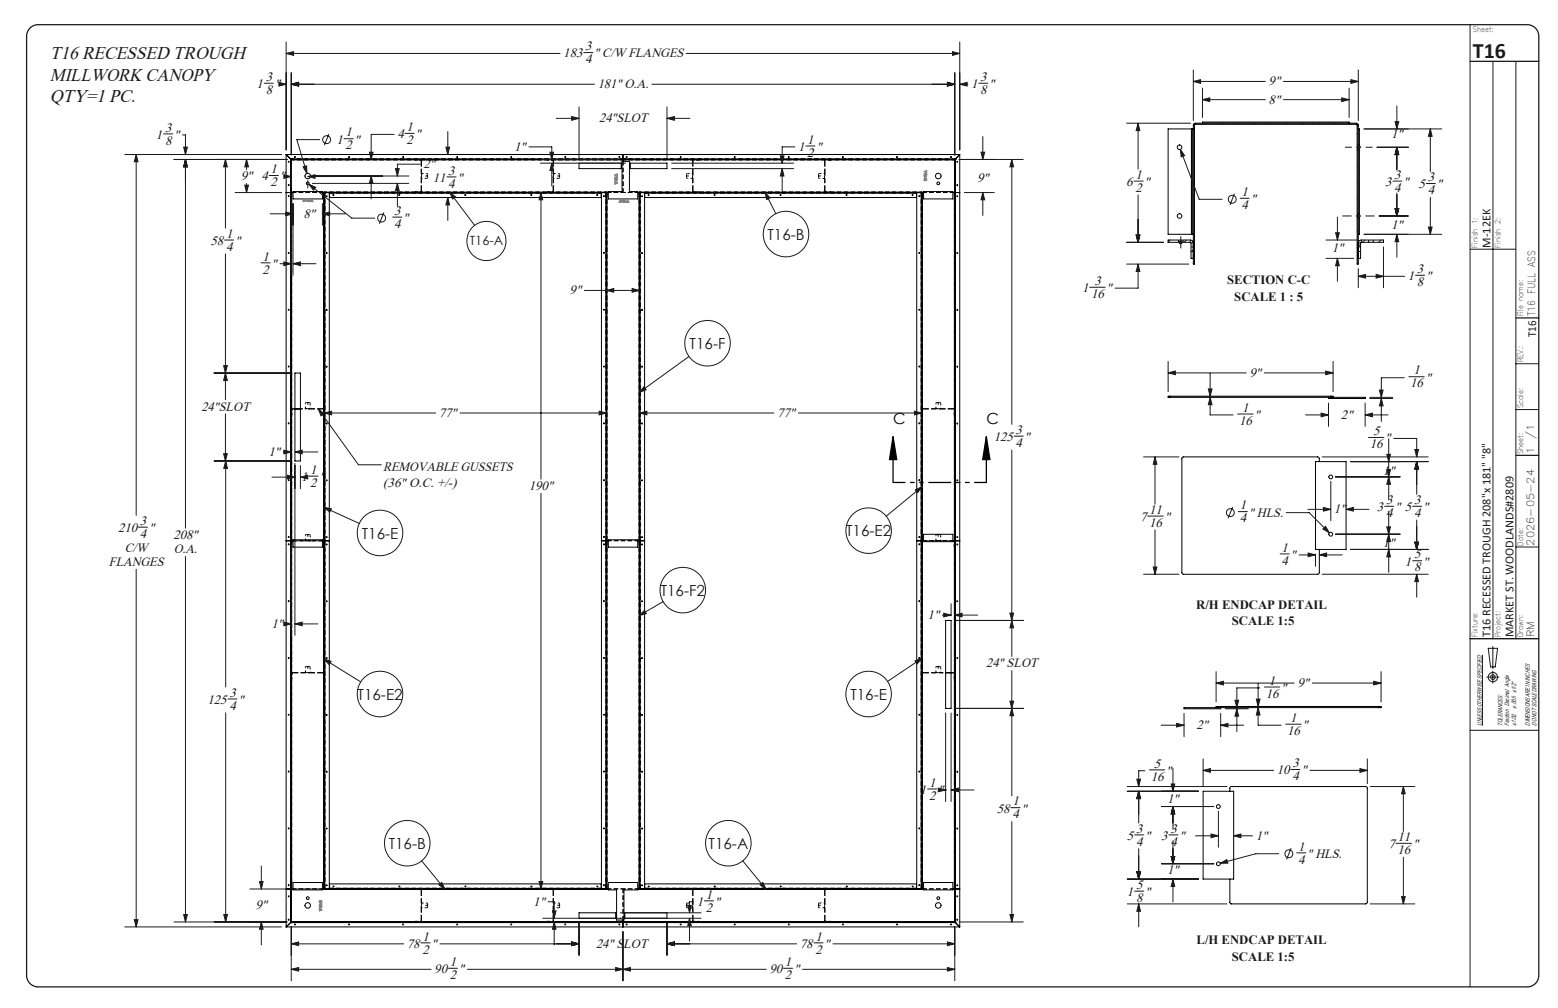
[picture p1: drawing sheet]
<svg xmlns="http://www.w3.org/2000/svg" width="432mm" height="279mm" viewBox="0 0 432 279" stroke-linecap="round" stroke-linejoin="round" font-family="sans-serif">
<defs><g id="words">
<text font-size="6.1" fill="#191924" x="408.2" y="16.1">T16</text>
<g font-size="5.1" fill="#191924">
<text x="13.8" y="16.4">T16 RECESSED TROUGH</text>
<text x="13.8" y="22.3">MILLWORK CANOPY</text>
<text x="13.8" y="28.3">QTY=1 PC.</text>
</g>
<g font-size="4.2" fill="#191924">
<text x="212.7" y="66.4">T16-B</text>
<text x="191.1" y="96.7">T16-F</text>
<text x="100.3" y="149.3">T16-E</text>
<text x="234.5" y="148.6">T16-E2</text>
<text x="183.1" y="165.1">T16-F2</text>
<text x="99.1" y="193.9">T16-E2</text>
<text x="235.7" y="193.9">T16-E</text>
<text x="107.7" y="235.3">T16-B</text>
<text x="196.4" y="235.3">T16-A</text>
</g>
<g font-size="4.2">
<text x="247.5" y="117.4">C</text>
<text x="273.4" y="117.4">C</text>
</g>
<g font-size="3.7" fill="#191924">
<text x="156.1" y="15.9">183</text>
<text x="162.2" y="17.5">4</text>
<text x="162.2" y="13.9">3</text>
<text x="164.7" y="15.9">&quot; C/W FLANGES</text>
<text x="73.6" y="22.5">3</text>
<text x="271.7" y="22.5">3</text>
<text x="351.6" y="23.7">9&quot;</text>
<text x="71.1" y="24.4">1</text>
<text x="73.6" y="26.1">8</text>
<text x="76.2" y="24.4">&quot;</text>
<text x="165.6" y="24.4">181&quot; O.A.</text>
<text x="269.1" y="24.4">1</text>
<text x="271.7" y="26.1">8</text>
<text x="274.2" y="24.4">&quot;</text>
<text x="351.6" y="28.7">8&quot;</text>
<text x="166.1" y="33.9">24&quot;SLOT</text>
<text x="43.2" y="38.5">1</text>
<text x="45.7" y="40.1">8</text>
<text x="45.7" y="36.5">3</text>
<text x="48.3" y="38.5">&quot;</text>
<text x="93.2" y="39.8">1</text>
<text x="95.8" y="37.8">1</text>
<text x="95.8" y="41.4">2</text>
<text x="98.3" y="39.8">&quot;</text>
<text x="110.1" y="38.4">4</text>
<text x="112.7" y="36.4">1</text>
<text x="112.7" y="40">2</text>
<text x="115.2" y="38.4">&quot;</text>
<text x="142.5" y="41.8">1&quot;</text>
<text x="221.2" y="41.8">1</text>
<text x="223.7" y="39.8">1</text>
<text x="226.3" y="41.8">&quot;</text>
<text x="385.6" y="38.2">1&quot;</text>
<text x="117.4" y="46.6">2&quot;</text>
<text x="223.7" y="43.4">2</text>
<text x="66.7" y="50">9&quot; 4</text>
<text x="75" y="48">1</text>
<text x="75" y="51.6">2</text>
<text x="77.5" y="50">&quot;</text>
<text x="120" y="50.4">11</text>
<text x="124.3" y="48.4">3</text>
<text x="124.3" y="52">4</text>
<text x="126.8" y="50.4">&quot;</text>
<text x="270.8" y="50.4">9&quot;</text>
<text x="312.2" y="51.6">6</text>
<text x="314.7" y="49.6">1</text>
<text x="314.7" y="53.2">2</text>
<text x="317.2" y="51.6">&quot;</text>
<text x="383.9" y="51.6">3</text>
<text x="386.4" y="49.6">3</text>
<text x="386.4" y="53.2">4</text>
<text x="389" y="51.6">&quot;</text>
<text x="393.2" y="52.2">5</text>
<text x="395.7" y="50.2">3</text>
<text x="395.7" y="53.9">4</text>
<text x="398.2" y="52.2">&quot;</text>
<text x="109.2" y="59.6">3</text>
<text x="344.1" y="57.9">4</text>
<text x="344.1" y="54.3">1</text>
<text x="346.6" y="56.3">&quot;</text>
<text x="62.6" y="65.9">1</text>
<text x="84.1" y="60.4">8&quot;</text>
<text x="109.2" y="63.2">4</text>
<text x="111.8" y="61.6">&quot;</text>
<text x="385.6" y="63.6">1&quot;</text>
<text x="58.3" y="67.9">58</text>
<text x="62.6" y="69.5">4</text>
<text x="65.2" y="67.9">&quot;</text>
<text x="369.1" y="69.8">1&quot;</text>
<text x="72.7" y="75.8">2</text>
<text x="72.7" y="72.2">1</text>
<text x="75.3" y="74.2">&quot;</text>
<text x="390.2" y="77.7">1</text>
<text x="392.7" y="75.7">3</text>
<text x="395.2" y="77.7">&quot;</text>
<text x="157.9" y="81.6">9&quot;</text>
<text x="299.9" y="81">1</text>
<text x="302.4" y="82.6">16</text>
<text x="303.3" y="79">3</text>
<text x="306.7" y="81">&quot;</text>
<text x="392.7" y="79.3">8</text>
<text x="346.3" y="104.4">9&quot;</text>
<text x="390.8" y="107.4">16</text>
<text x="391.7" y="103.8">1</text>
<text x="395.1" y="105.8">&quot;</text>
<text x="55.8" y="113.9">24&quot;SLOT</text>
<text x="121.6" y="115.6">77&quot;</text>
<text x="215.4" y="115.6">77&quot;</text>
<text x="343.4" y="117.7">16</text>
<text x="344.3" y="114.1">1</text>
<text x="347.7" y="116.1">&quot;</text>
<text x="371.6" y="116.1">2&quot;</text>
<text x="275.4" y="122.3">125</text>
<text x="281.5" y="123.9">4</text>
<text x="281.5" y="120.3">3</text>
<text x="284" y="122.3">&quot;</text>
<text x="379.6" y="124.2">16</text>
<text x="380.5" y="120.6">5</text>
<text x="383.9" y="122.6">&quot;</text>
<text x="74.4" y="126.4">1&quot;</text>
<text x="86" y="131.4">1</text>
<text x="106.2" y="130.6">REMOVABLE GUSSETS</text>
<text x="383.3" y="131.8">1&quot;</text>
<text x="83.5" y="133.4">1</text>
<text x="86" y="135">2</text>
<text x="88.5" y="133.4">&quot;</text>
<text x="106.2" y="135.1">(36&quot; O.C. +/-)</text>
<text x="146.6" y="135.9">190&quot;</text>
<text x="318.5" y="142.4">11</text>
<text x="343.6" y="141.2">1</text>
<text x="346.1" y="143.2">&quot; HLS.</text>
<text x="369.7" y="142.3">1&quot;</text>
<text x="381.6" y="141.7">3</text>
<text x="384.2" y="139.7">3</text>
<text x="384.2" y="143.3">4</text>
<text x="386.7" y="141.7">&quot; 5</text>
<text x="391.9" y="139.7">3</text>
<text x="391.9" y="143.3">4</text>
<text x="394.4" y="141.7">&quot;</text>
<text x="32.7" y="147.5">210</text>
<text x="38.8" y="149.1">4</text>
<text x="38.8" y="145.5">3</text>
<text x="41.3" y="147.5">&quot;</text>
<text x="48" y="149.5">208&quot;</text>
<text x="316" y="144.4">7</text>
<text x="318.5" y="146">16</text>
<text x="322.8" y="144.4">&quot;</text>
<text x="343.6" y="144.8">4</text>
<text x="34.6" y="153">C/W</text>
<text x="48.2" y="153.4">O.A.</text>
<text x="355.2" y="152.9">1</text>
<text x="357.7" y="154.9">&quot;</text>
<text x="383.3" y="151.8">1&quot;</text>
<text x="391.9" y="154.8">5</text>
<text x="30.2" y="156.9">FLANGES</text>
<text x="355.2" y="156.5">4</text>
<text x="389.4" y="156.8">1</text>
<text x="391.9" y="158.4">8</text>
<text x="394.4" y="156.8">&quot;</text>
<text x="257.1" y="171.6">1&quot;</text>
<text x="75.3" y="174">1&quot;</text>
<text x="273.3" y="185">24&quot; SLOT</text>
<text x="351.7" y="189.8">1</text>
<text x="355.1" y="191.8">&quot;</text>
<text x="359.6" y="190.4">9&quot;</text>
<text x="57.5" y="195.1">125</text>
<text x="63.6" y="193.1">3</text>
<text x="63.6" y="196.7">4</text>
<text x="66.1" y="195.1">&quot;</text>
<text x="350.8" y="193.4">16</text>
<text x="331.6" y="202.1">2&quot;</text>
<text x="356.7" y="203.7">16</text>
<text x="357.6" y="200.1">1</text>
<text x="361" y="202.1">&quot;</text>
<text x="319.8" y="212.8">5</text>
<text x="323.2" y="214.8">&quot;</text>
<text x="353.9" y="214.7">10</text>
<text x="358.2" y="212.7">3</text>
<text x="360.7" y="214.7">&quot;</text>
<text x="254.9" y="220.1">1</text>
<text x="257.5" y="218.1">1</text>
<text x="257.5" y="221.7">2</text>
<text x="260" y="220.1">&quot;</text>
<text x="318.9" y="216.4">16</text>
<text x="358.2" y="216.3">4</text>
<text x="276.3" y="225.3">58</text>
<text x="280.6" y="223.3">1</text>
<text x="280.6" y="226.9">4</text>
<text x="283.1" y="225.3">&quot;</text>
<text x="323.5" y="222.5">1&quot;</text>
<text x="312.3" y="232.8">5</text>
<text x="314.9" y="230.8">3</text>
<text x="317.4" y="232.8">&quot;</text>
<text x="321.8" y="232.8">3</text>
<text x="324.4" y="230.8">3</text>
<text x="326.9" y="232.8">&quot;</text>
<text x="348" y="232.8">1&quot;</text>
<text x="387.3" y="233.1">11</text>
<text x="314.9" y="234.4">4</text>
<text x="324.4" y="234.4">4</text>
<text x="359.8" y="239.4">4</text>
<text x="359.8" y="235.8">1</text>
<text x="362.3" y="237.8">&quot; HLS.</text>
<text x="384.8" y="235.1">7</text>
<text x="387.3" y="236.7">16</text>
<text x="391.6" y="235.1">&quot;</text>
<text x="323.5" y="242.2">1&quot;</text>
<text x="70.8" y="251.9">9&quot;</text>
<text x="147.8" y="251.1">1&quot;</text>
<text x="193.1" y="251.1">1</text>
<text x="195.6" y="249.1">1</text>
<text x="198.2" y="251.1">&quot;</text>
<text x="312.3" y="248.4">1</text>
<text x="314.9" y="250">8</text>
<text x="314.9" y="246.4">5</text>
<text x="317.4" y="248.4">&quot;</text>
<text x="195.6" y="252.7">2</text>
<text x="112.8" y="262.7">78</text>
<text x="117.1" y="260.7">1</text>
<text x="119.6" y="262.7">&quot;</text>
<text x="165.2" y="262.7">24&quot; SLOT</text>
<text x="221.7" y="262.7">78</text>
<text x="226" y="260.7">1</text>
<text x="228.5" y="262.7">&quot;</text>
<text x="117.1" y="264.3">2</text>
<text x="120.4" y="269.8">90</text>
<text x="124.7" y="267.8">1</text>
<text x="127.2" y="269.8">&quot;</text>
<text x="213.3" y="269.8">90</text>
<text x="217.6" y="267.8">1</text>
<text x="220.1" y="269.8">&quot;</text>
<text x="226" y="264.3">2</text>
<text x="124.7" y="271.4">2</text>
<text x="217.6" y="271.4">2</text>
</g>
<g font-size="3.5" fill="#191924">
<text x="130.2" y="68">T16-A</text>
<text x="340.1" y="78.9">SECTION C-C</text>
<text x="342.1" y="83.4">SCALE 1 : 5</text>
<text x="331.5" y="168.7">R/H ENDCAP DETAIL</text>
<text x="341.4" y="173.3">SCALE 1:5</text>
<text x="331.6" y="261.8">L/H ENDCAP DETAIL</text>
<text x="341.4" y="266.3">SCALE 1:5</text>
</g>
<g font-size="3.4" fill="#191924">
<text x="413.1" y="68.7" transform="rotate(-90 413.1 68.7)">M-12EK</text>
<text x="425.7" y="93.4" transform="rotate(-90 425.7 93.4)">T16</text>
<text x="413.1" y="176.6" transform="rotate(-90 413.1 176.6)">T16 RECESSED TROUGH 208&quot;x 181&quot; &quot;8&quot;</text>
<text x="419.4" y="176.6" transform="rotate(-90 419.4 176.6)">MARKET ST. WOODLANDS#2809</text>
</g>
<g font-size="2.8" fill="#191924">
<text x="425.5" y="87.7" transform="rotate(-90 425.5 87.7)">T16 FULL ASS</text>
<text x="425.2" y="125.8" transform="rotate(-90 425.2 125.8)">1</text>
<text x="425.2" y="121.7" transform="rotate(-90 425.2 121.7)">/1</text>
<text x="425.2" y="151.2" transform="rotate(-90 425.2 151.2)">2026-05-24</text>
<text x="425.2" y="176.6" transform="rotate(-90 425.2 176.6)">RM</text>
</g>
<g font-size="2.1" fill="#191924">
<text x="408.2" y="8.9">Sheet:</text>
<text x="409.5" y="68.7" transform="rotate(-90 409.5 68.7)">Finish 1:</text>
<text x="415.8" y="68.7" transform="rotate(-90 415.8 68.7)">Finish 2:</text>
<text x="422.2" y="87.7" transform="rotate(-90 422.2 87.7)">File name:</text>
<text x="422.2" y="100.4" transform="rotate(-90 422.2 100.4)">REV.:</text>
<text x="422.2" y="113.1" transform="rotate(-90 422.2 113.1)">Scale:</text>
<text x="422.2" y="125.8" transform="rotate(-90 422.2 125.8)">Sheet:</text>
<text x="422.2" y="151.2" transform="rotate(-90 422.2 151.2)">Date:</text>
<text x="409.5" y="176.6" transform="rotate(-90 409.5 176.6)">Fixture:</text>
<text x="415.8" y="176.6" transform="rotate(-90 415.8 176.6)">Project:</text>
<text x="422.2" y="176.6" transform="rotate(-90 422.2 176.6)">Drawn:</text>
</g>
<g font-size="1.7" fill="#191924">
<text x="420.2" y="196.6" transform="rotate(-90 420.2 196.6)">± .005 ±1/2°</text>
<text x="410.7" y="201.1" transform="rotate(-90 410.7 201.1)">UNLESS OTHERWISE SPECIFIED:</text>
<text x="416.4" y="201.1" transform="rotate(-90 416.4 201.1)">TOLERANCES:</text>
<text x="418.3" y="201.1" transform="rotate(-90 418.3 201.1)">Fraction Decimal Angle</text>
<text x="420.2" y="201.1" transform="rotate(-90 420.2 201.1)">±1/32</text>
<text x="424" y="201.1" transform="rotate(-90 424 201.1)">DIMENSIONS ARE IN INCHES</text>
<text x="425.9" y="201.1" transform="rotate(-90 425.9 201.1)">DO NOT SCALE DRAWING</text>
</g>
</g></defs>
<g fill="none" stroke="#191924" stroke-width=".28">
<path d="M79.3 14.8l2.1-.5v1zM79.3 11.6v30M79.3 14.8h75.9M161.8 14.6h2.5M190.2 14.8h75.8M264 14.3l2 .5-2 .5zM266 11.6v30M330.7 19.4v14M376.4 19.4v14M407.4 6.8v266.7M413.8 17v160M420.1 17v160"/>
<path d="M45.3 37.1h2.6M50.6 37.4h.8v5.4M73.2 23.1h2.5M77.3 22.8l2 .6-2 .4zM78.5 23.4h.8M80.7 23.4l2.1-.6v1zM80.7 23.4h84M80.7 20.2v22.7M88.6 38.7h-6.3l2.8 9.3M91.2 37.1l-1.3 3.2M95.4 38.5h2.5M109.2 37.3h-6.3v6.9"/>
<path d="M112.3 37h2.5M124.1 36.5v6.3M154.1 32.8h6.4M158.4 32.3l2.1 .5-2.1 .5zM160.5 29.6v14.4M180.7 23.4h83.9M184.9 32.8l2-.5v1zM184.9 29.6v14.4M184.9 32.8h6.3M262.6 22.8l2 .6-2 .4zM264.6 20.2v22.9M266 23.4l2-.6v1z"/>
<path d="M266 23.4h2.3M271.3 23.1h2.5M272.4 37.9v6.3M312.2 34.1h17.8M315.4 34.1l.5 2.1h-1zM315.4 34.1v12.8M330.7 22.6l2-.5v1zM330.7 22.6h20M331 37.4l-.3 .3M333.3 27.6l2-.5v1.1zM333.3 24.4v8.2M333.3 27.6h17.4"/>
<path d="M334.3 34.1l-.3 .4M338.8 34.1l-.3 .4M343.3 34.1l-.4 .4M347.8 34.1l-.3 .4M352.2 34.1l-.3 .4M355.7 27.6h18.2M355.7 22.6h20.7M356.7 34.1l-.3 .4M361.2 34.1l-.3 .4M365.7 34.1l-.3 .4M370.2 34.1l-.3 .4M371.9 27.1l2 .5-2 .6z"/>
<path d="M373.9 24.4v8.2M374.4 22.1l2 .5-2 .5zM374.7 34.1l-.3 .4M376.4 36.9l-.3 .3M378 35.7h21.6M386.6 33.7h1.1l-.6 2zM387.1 29.4v6.3M396.4 35.7l.5 2.1h-1zM396.4 35.7v11.9M34.6 42.8h43.4M37.7 42.8l.5 2h-1zM37.7 42.8v100"/>
<path d="M48.2 44.2h31.3M50.9 40.8h1l-.5 2zM51.4 44.2l.5 2h-1zM51.4 44.2v102.2M62.5 44.2l.5 2h-1zM62.5 44.2v19.1M65.2 53.4h12.8M67.8 51.3h1.1l-.6 2.1zM68.3 44.2l.6 2h-1.1zM68.3 44.2v2.8M68.3 50.9v2.5M74.6 48.6h2.6"/>
<path d="M74.9 59.3h6.3M78.7 48.4l2 .5-2 .5zM79.2 58.8l2 .5-2 .5zM79.9 48.9h.8M80.7 45.8v6.3M80.7 54.6v21.7M81.2 56.4v19.9M84 46.2l1-.2 .1 2zM85.3 48.9l2-.5v1zM85.3 50.1v2M85.3 48.9h6.4M85.6 51l1.9 .9-.6 .8z"/>
<path d="M85.6 51l11.9 9.5h6.4M86.6 48.8h26.7M86.6 50.8h26.7M89.4 59.3l2-.5v1zM89.4 56.4v6M89.4 59.3h6.3M102.4 42.2h1l-.5 2zM102.9 48.8l.5 2h-1zM102.9 48.8v6.3M106.4 58.9l-1.3 3.1M109.6 46.7h1l-.5 2.1zM110.1 50.8l.5 2h-1z"/>
<path d="M110.1 50.8v6.4M116.5 45.5h-6.4v3.3M123.6 40.8h1l-.5 2zM123.9 49h2.5M124.1 54.8l.5 2h-1zM124.1 54.8v6.3M124.6 53.3l1.7 1.3-.9 .6zM124.6 53.3l7 9.2M146.6 40.7h6.3v3.5M149.8 44.2h21.6M149.8 45.2h23.6M149.9 53.4l.5 2h-1z"/>
<path d="M149.9 53.4v79.4M152.4 42.2h1l-.5 2zM152.9 45.2l.5 2.1h-1zM152.9 45.2v6.4M186.1 45.2h33.9M186.1 46.7h33.9M212 53.3l1.4 1.6-.9 .4zM212 53.3l3 5.9M216.3 43.2h1l-.5 2zM216.8 46.7l.5 2.1h-1zM216.8 46.7v6.4M220.3 40.7h-3.5v4.5"/>
<path d="M223.3 40.5h2.5M265.8 44.2h17.8M267.3 53.4h8.3M271.9 42.2h1l-.5 2zM272.4 53.4l.5 2h-1zM272.4 53.4v6.3M280.4 44.2l.5 2h-1zM280.4 44.2v73.4M314.3 50.2h2.5M315.4 54v13.2M327.1 41.4l1.2 1.7-.9 .4zM327.1 41.4l5.3 13.8h6.3"/>
<path d="M331 41.9l-.3 .3M331 46.4l-.3 .3M331 55.4l-.3 .3M331 59.9l-.3 .3M342.1 53.7l-1.2 3.1M343.7 55h2.5M376.4 41.4l-.3 .3M376.4 45.9l-.3 .3M376.4 50.4l-.3 .3M376.4 54.9l-.3 .3M376.4 59.4l-.3 .3M381.6 40.8h8.7"/>
<path d="M382.2 59.9h8.1M386 50.2h2.5M386.6 57.9h1.1l-.6 2zM387.1 40.8l.6 2.1h-1.1zM387.1 40.8v6.4M387.1 53.5v6.4M395.3 50.9h2.5M396.4 54.7v10.2M62.2 66.5h2.6M62.5 70.4v40.4M72.4 72.8h2.5M77.6 73.1h3.1"/>
<path d="M78.7 72.6l2 .5-2 .5zM81.2 73.1l2.1-.5v1zM81.2 73.1h6.4M108.8 60.2h2.6M175.2 80l2 .5-2 .5zM302 79.6h4.3M312.2 67.2h10.3M312.2 73.2h17.3M314.9 65.2h1l-.5 2zM315.4 73.2l.5 2h-1zM315.4 73.2v6.7h-6.3M324.3 66.5l-.6 .7"/>
<path d="M328.8 66.5l-.6 .7M331 64.3l-.3 .4M331 68.8l-.9 1M367.5 66.5h8.5M367.5 71.6h7.7M370.2 64.5h1l-.5 2zM370.7 71.6l.5 2.1h-1zM370.7 60.2v6.3M370.7 71.6v6.4M376.4 76.6l2.1-.5v1zM376.4 63.9l-.3 .3M376.4 72.8l-.3 .3"/>
<path d="M376.4 74.5v5.3M376.4 76.6h12.9M377.1 67.7l-1 1M378 64.9h21.6M378.2 66.5l-.6 .7M381.4 76.1l2 .5-2 .5zM382.7 66.5l-.6 .7M383.4 68.4v11.4M387.1 64.9l.6 2.1h-1.1zM387.1 64.9v6.4M392.3 76.3h2.5M395.9 62.9h1l-.5 2z"/>
<path d="M407.4 69.1h12.7M162 80.5h15.2M168.1 80.5l2-.5v1zM191 98.8l-13.9 10M59.3 103.4h21.2M62 101.4h1l-.5 2zM62.5 103.4l.5 2h-1zM62.5 114.7v13.1M88.2 113.3l1.6 1.4-.8 .6zM88.2 113.3l11.1 15.5h6.4M89.9 114.5l2-.5v1zM89.9 114.5h30.8"/>
<path d="M127.5 114.5h40.6M166.1 114l2 .5-2 .5zM177.2 114.5l2.1-.5v1zM177.2 114.5h37.3M178.5 107.2l.6 .8-2 .8zM221.3 114.5h34.2M253.4 114l2.1 .5-2.1 .5zM323.7 103.4l2.1-.6v1.1zM323.7 103.4h21.7M323.7 100.2v8.3M334.9 107.8h1l-.5 2zM335.4 110.1l.5 2.1h-1z"/>
<path d="M335.4 110.1v4.9h6.3M335.4 103.5v6.3M343 114.8h4.3M350.4 103.4h19.1M361.8 115h6.4M366.1 114.5l2.1 .5-2.1 .5zM367.4 102.8l2.1 .6-2.1 .5zM368.2 111.7v6.5M369.5 100.2v8.3M378.4 115l2-.5v1zM378.4 111.7v6.5M378.4 115h6.3"/>
<path d="M379.6 110.1h6.4M379.6 110.5h6.4M382.3 108.1h1l-.5 2zM382.8 110.5l.5 2h-1zM382.8 110.5v6.3M389.2 104.7h-6.4v5.4M390.5 104.4h4.2M420.1 113.5h6.4M420.1 100.8h6.4M59.3 127.8h21.2M62 125.8h1l-.5 2zM62.5 127.8l.5 2h-1z"/>
<path d="M62.5 127.8v62.6M75.4 132.3h6.3M78.5 125.3h2.2M78.7 124.8l2 .5-2 .5zM79.7 131.7l2 .6-2 .5zM81.7 125.3l2-.5v1zM81.7 128.4v47.7M81.7 125.3h6.4M83.3 132.3l2-.6v1.1zM83.3 132.3h.1M83.3 129v6.4M85.6 132h2.5"/>
<path d="M149.9 136.7v109.7M253.7 135.8l1.9-.9-1.3 1.7zM255.6 134.9l-10 8.2M280.4 124.7v57.3M281.1 120.9h2.5M316.9 126.6h9.8M320.1 126.6l.5 2.1h-1zM320.1 126.6v13.1M366.5 126.6h29.3M368.8 133.5v10.9M370.1 132.2h18M374.3 128h21.5"/>
<path d="M379.2 121.2h4.3M384.4 125.9h1l-.5 2.1zM384.4 130.2h1l-.5 2zM384.9 132.2l.5 2h-1zM384.9 121.6v16.9M386.3 121.5h6.3v5.1M392.1 124.6h1l-.5 2zM392.6 128l.5 2h-1zM392.6 128v9M37.7 157.8v99.1M38.4 146.1h2.5M51.4 154.2v101.4"/>
<path d="M80.7 151.2v24.9M89.7 140.6l2.1 .4-.4 .9zM89.7 140.6l9.9 4.5M316.9 159.2h9.8M318.1 143.1h4.3M319.6 157.2h1l-.5 2zM320.1 146.9v12.3M341.6 140.5l-1.2 3.2M343.2 141.8h2.5M354.8 153.5h2.5M356.5 142.1h6.3l5.6 5.6M360 153.8h4.6"/>
<path d="M362.5 141.2h6.3M362.5 153.3l2.1 .5-2.1 .5zM364.6 153.6v3.4M365.7 153.8l2-.5v1zM365.7 153.8h6.3M366.5 159.2h29.3M366.6 146.6l.8-.7 1 1.8zM366.8 140.7l2 .5-2 .5zM370.1 148.1h18M373.1 141.2l2-.5v1zM373.1 141.2h6.3M374.3 152.3h21.5"/>
<path d="M383.8 140.3h2.5M384.4 146h1l-.5 2.1zM384.9 148.1l.5 2h-1zM384.9 152.3l.5 2h-1zM384.9 141.7v16.9M391.5 140.3h2.6M391.5 155.4h2.6M392.1 150.3h1l-.5 2zM392.6 159.2l.5 2h-1zM392.6 144.1v8.2M392.6 159.2v6.3M420.1 151.6h6.4"/>
<path d="M78.7 172.4l2 .5-2 .6zM79.4 172.9h1.3M81.7 172.9l2-.5v1.1zM81.7 172.9h6.4M177.1 170.6l1.5-1.4 .5 .9zM183.8 166.8l-6.7 3.8M261.2 170.5h2.4M261.5 170l2.1 .5-2.1 .5zM263.6 167.3v3.4M264.6 170.5l2-.5v1zM264.6 170.5h6.4M264.9 172h18.7"/>
<path d="M279.9 169.9h1l-.5 2.1zM280.4 172l.5 2h-1zM407.4 177h19.1M412.5 179.7h2.5l-.6 5.2h-1.3zM413.7 179.2v6.1M62.5 197.6v58M63.2 193.7h2.5M89.7 182.7l2.1 .6-.6 .9zM89.7 182.7l10.3 6.3M253.6 183.2l2-.7-1.4 1.5zM255.6 182.5l-9.6 6.4M262.1 197.6v24.5"/>
<path d="M263.6 197.6v24.5M264.9 196.4h18.7M279.9 194.3h1l-.5 2.1zM280.4 196.4l.5 2h-1zM280.4 185.9v34.7M328.2 197.7v6.5M337 189.3l2.1-.5v1.1zM337 186.2v8.4M337 189.3h21.7M338.3 197.7v6.5M339.6 196.1h6.4M339.6 196.5h6.4"/>
<path d="M342.3 194.1h1l-.5 2zM342.8 196.5l.5 2h-1zM342.8 196.5v6.3M348.2 193.8h1l-.5 2zM348.7 196.1l.5 2.1h-1zM348.7 196.1v4.9h6.3M348.7 189.5v6.3M349.1 190.7h-6.3v5.4M350.4 190.4h4.3M363.7 189.3h19.1M380.7 188.8l2.1 .5-2.1 .6zM382.8 186.2v8.4"/>
<path d="M410.9 181.5v19.6M412.1 187.7h3.3M413.7 186v3.4M257.1 218.7h2.5M260 218.4l2.1 .6-2.1 .5zM262.1 219h.1M263.6 219l2-.6v1.1zM263.6 219h6.3M312.4 218h27.6M312.4 219.3h19.8M315.1 216h1l-.5 2zM315.6 219.3l.5 2.1h-1z"/>
<path d="M315.6 219.3v8.8M317.3 213.6h-1.7v4.4M318.6 213.4h4.2M321.8 201h6.4M324.6 217.3h1l-.5 2zM325.1 213v6.3M326.1 200.5l2.1 .5-2.1 .5zM333.4 213.5l2.1-.5v1.1zM333.4 210.4v7.7M333.4 213.5h19.6M338.3 201l2-.5v1zM338.3 201h6.4"/>
<path d="M356.3 200.7h4.3M357.8 213.3h2.5M363 213.5h16M376.9 213l2.1 .5-2.1 .6zM379 210.4v6.8M379.8 218h12.3M388.9 218l.6 2h-1.1zM388.9 218v12.5M407.4 202.4h19.1M116.9 238.6l6.4 7.9M205.8 238.6l6.5 7.9M280.2 223.9h2.5"/>
<path d="M280.4 227.7v27.9M314.5 231.4h2.5M315.6 235.2v8.5M321.9 223.6h14.5M321.9 239.4h14.5M324 231.4h2.5M324.6 237.4h1l-.5 2zM325.1 223.6l.5 2h-1zM325.1 223.6v6.3M325.1 233.1v6.3M331.3 231.7h6.4M335.6 231.2l2.1 .5-2.1 .5z"/>
<path d="M337.7 224.8v10M338.2 239.3l1.8-1 .3 1zM341.9 231.7l2-.5v1zM341.9 231.7h5.2M354.4 236.6h-6.3l-9.9 2.7M357.8 235.1l-1.2 3.1M359.4 236.4h2.5M386.9 233.8h4.3M388.9 237.6v12.9M34.6 256.9h43.4M37.2 254.9h1l-.5 2zM48.2 255.6h31.3"/>
<path d="M50.9 253.5h1l-.5 2.1zM62 253.5h1l-.5 2.1zM69.3 246.4h19.2M71.9 244.4h1l-.5 2zM72.4 255.6l.5 2h-1zM72.4 240.1v6.3M72.4 255.6v6.3M80.7 256.8v15.1M121.6 245.3l.8-.7 .9 1.9zM149.4 244.4h1l-.5 2zM150.4 255.6h21M150.4 254.5h43.9"/>
<path d="M151.9 249.9h1.7v4.6M153.1 252.5h1l-.5 2zM153.6 255.6l.5 2h-1zM153.6 255.6v6.3M160.5 255.8v9M171.9 253h22.4M172.6 258.2v13.7M184.9 255.8v9M190.6 251h1l-.5 2zM191.1 254.5l.5 2.1h-1zM191.1 254.5v6.4M192.2 249.9h-1.1v3.1"/>
<path d="M195.2 249.7h2.6M210.6 245.3l.8-.7 .9 1.9zM264.6 256.8v15.1M265.8 255.6h17.8M279.9 253.5h1l-.5 2.1zM312.4 243.7h19.8M312.4 250.5h27.6M314.5 247h2.5M315.1 241.7h1l-.5 2zM315.6 250.5l.5 2.1h-1zM315.6 250.5v6.4M325.1 243.7l.5 2h-1z"/>
<path d="M325.1 243.7v6.3M379.8 250.5h12.3M388.4 248.5h1.1l-.6 2zM80.7 261.6l2.1-.5v1zM80.7 268.7l2.1-.5v1zM80.7 268.7h38.8M80.7 261.6h31.2M116.7 261.3h2.5M121.9 261.6h38.6M124.3 268.4h2.5M129.5 268.7h82.9M158.4 261.1l2.1 .5-2.1 .5z"/>
<path d="M170.6 268.2l2 .5-2 .5zM172.6 268.7l2.1-.5v1zM184.9 261.6l2-.5v1zM184.9 261.6h35.9M217.2 268.4h2.5M222.4 268.7h42.2M225.6 261.3h2.5M230.9 261.6h33.7M262.6 268.2l2 .5-2 .5zM262.6 261.1l2 .5-2 .5z"/>
<circle cx="90.5" cy="38.7" r="1.09"/>
<circle cx="341.5" cy="55.2" r="1.1"/>
<circle cx="105.8" cy="60.5" r="1.09"/>
<circle cx="134.8" cy="66.8" r="5.4"/>
<circle cx="217.8" cy="64.9" r="6.3"/>
<circle cx="196.1" cy="95.1" r="6.3"/>
<circle cx="105.3" cy="147.7" r="6.3"/>
<circle cx="240.7" cy="147.1" r="6.3"/>
<circle cx="341" cy="142.1" r="1.09"/>
<circle cx="189.2" cy="163.6" r="6.3"/>
<circle cx="105.3" cy="192.4" r="6.3"/>
<circle cx="240.7" cy="192.4" r="6.3"/>
<circle cx="413.7" cy="187.7" r=".66"/>
<circle cx="413.8" cy="187.7" r="1.29"/>
<circle cx="112.9" cy="233.7" r="6.3"/>
<circle cx="201.8" cy="233.7" r="6.3"/>
<circle cx="357.2" cy="236.7" r="1.09"/>
</g>
<path d="M8.2 7.9l.8-.7 1.3-.4h413a3.2 3.2 0 0 1 3.2 3.2v260.4a3.2 3.2 0 0 1-3.2 3.1h-412.8a3.2 3.2 0 0 1-3.1-3.1v-260.6l.4-1.3zM407.4 17h19.1M420.1 88.1h6.4M420.1 126.2h6.4M407.4 177h19.1" fill="none" stroke="#191924" stroke-width=".35"/>
<g fill="none" stroke="#000" stroke-width=".28" stroke-dasharray="1.3 .6" stroke-linecap="butt">
<path d="M331.1 34.7h-.4M331.3 34.1v.4M375.9 34.5v-.4M376.5 34.7h-.4M80.6 53.3v96.6M80.6 54.5h.1M80.6 51.4h.1M80.6 45h.1M80.7 54.2h-.1M80.7 44.3h.1M80.7 54.2h.1M80.7 51.2h-.1"/>
<path d="M80.7 44.7h-.1M80.8 53.2h-.1M80.8 54h-.1M81.6 44.1v.1M81.9 44.2v-.1M89.1 44.1v.1M89.4 44.2v-.1M89.9 54.5h.1M90 53.4v-.1M90 54.2h-.1M90.5 53.3v.1M90.8 53.4v-.1"/>
<path d="M92.3 53.3v.2M92.5 53.5v-.2M96.6 44.1v.1M96.9 44.2v-.1M101.4 53.3v.2M101.7 53.5v-.2M104.1 44.1v.1M104.4 44.2v-.1M110.6 53.3v.2M110.8 53.5v-.2M111.6 44.1v.1M111.8 44.2v-.1"/>
<path d="M115 53.2h.3M115 44.3v.1M115.3 44.3v.1M115.3 44.3h-.3M115.3 44.4h-.3M115.4 44.3v.1M115.6 44.4v-.1M116.7 44.4v-.1M116.7 53.2l.1-.1M116.7 53.2v-.1M116.7 49.5h.1M116.7 48.1v-.1"/>
<path d="M116.7 49.5v3.1M116.7 48.1h.1M116.7 52.6h.1M116.7 53.2v-.6M116.7 44.4h.1M116.7 44.9v-.5M116.7 48h.1M116.7 44.9v3.1M116.7 49.4v.1M116.7 53.1h.1M116.7 49.4h.1M116.8 49.5h-.1"/>
<path d="M116.8 48.1h-.1M116.8 48v.1M116.8 49.5v3.1M116.8 53.2h-.1M116.8 52.6v.6M116.8 44.4v.5M116.8 44.9h-.1M116.8 44.9v3.1M116.8 49.5v-.1M116.8 44.4l-.1-.1M116.8 49.4h-.1M118.2 48.8h-.1h.1"/>
<path d="M118.3 49.4l.2-.2M118.5 48.4l-.2-.3M119.1 44.1v.1M119.3 44.2v-.1M119.7 53.3v.2M120 53.5v-.2M126.6 44.1v.1M126.8 44.2v-.1M128.9 53.3v.2M129.1 53.5v-.2M134.1 44.1v.1M134.3 44.2v-.1"/>
<path d="M138 53.3v.2M138.3 53.5v-.2M141.6 44.1v.1M141.8 44.2v-.1M147.2 53.3v.2M147.4 53.5v-.2M149.1 44.1v.1M149.3 44.2v-.1M151.6 44.3v.1M151.6 53.2h.3M151.9 44.3v.1M151.9 44.3h-.3"/>
<path d="M151.9 44.4h-.3M152 44.3v.1M152.2 44.4v-.1M153.3 44.4v-.1M153.3 53.2l.1-.1M153.3 53.2v-.1M153.3 48h.1M153.3 44.9v3.1M153.3 48.1h.1M153.3 48.1v-.1M153.3 52.6h.1M153.3 53.2v-.6"/>
<path d="M153.3 49.5h.1M153.3 44.4h.1M153.3 44.9v-.5M153.3 49.5v3.1M153.3 49.4v.1M153.3 53.1h.1M153.3 49.4h.1M153.4 44.9h-.1M153.4 44.9v3.1M153.4 48.1h-.1M153.4 48v.1M153.4 53.2h-.1"/>
<path d="M153.4 52.6v.6M153.4 49.5h-.1M153.4 44.4v.5M153.4 49.5v3.1M153.4 49.5v-.1M153.4 44.4l-.1-.1M153.4 49.4h-.1M154.8 48.8h-.2h.2M154.8 49.4l.3-.2M155.1 48.4l-.3-.3M156.3 53.3v.2M156.6 53.5v-.2"/>
<path d="M156.6 44.1v.1M156.8 44.2v-.1M164 44.1v.1M164.3 44.2v-.1M165.4 53.3v.2M165.7 53.5v-.2M167.2 53.3v.1M167.5 53.4v-.1M167.9 53.3v96.6M167.9 53.3v.1M168 53.3v96.6M168 54.5h.1"/>
<path d="M168 53.3v.1M168 53.4h.1M168.1 54.2h-.1M171.5 44.1v.1M171.8 44.2v-.1M172.7 44.1v.1M173.3 44.2v.1M173.3 44.1v.1M173.6 44.3v-.1M173.6 44.2v-.1M173.8 44.2v-.1M177.3 54.5h.1"/>
<path d="M177.4 53.4v-.1M177.4 54.2h-.1M177.9 53.3v.1M178.1 53.4v-.1M179.7 53.3v.2M179.9 53.5v-.2M181.1 44.1v.1M181.3 44.2v-.1M188.6 44.1v.1M188.8 53.3v.2M188.8 44.2v-.1M189.1 53.5v-.2"/>
<path d="M190.3 49.2l.2 .2M190.5 48.1l-.2 .3M190.6 48.8h.1h-.1M191.9 48.1h.1M192 48v-3.1M192 48.1v-.1M192 44.9v-.5M192 52.6v-3.1M192 53.2v-.6M192 49.4v.1M192 53.1l.1 .1M192 48v.1"/>
<path d="M192 44.4v.5M192 49.4h-.1M192 52.6v.6M192 49.5v-.1M192.1 44.4v-.1M192.1 44.3l-.1 .1M192.1 44.4h-.1M193.2 44.3v.1M193.3 44.4v-.1M193.5 44.3v.1M193.5 53.2h.3M193.8 44.3h-.3"/>
<path d="M193.8 44.3v.1M193.8 44.4h-.3M196 44.1v.1M196.3 44.2v-.1M198 53.3v.2M198.2 53.5v-.2M203.5 44.1v.1M203.8 44.2v-.1M207.1 53.3v.2M207.4 53.5v-.2M211 44.1v.1M211.3 44.2v-.1"/>
<path d="M216.2 53.3v.2M216.5 53.5v-.2M218.5 44.1v.1M218.8 44.2v-.1M225.4 53.3v.2M225.6 53.5v-.2M226 44.1v.1M226.3 44.2v-.1M226.8 49.2l.3 .2M227.1 48.1l-.3 .3M227.1 48.8h.2h-.2M228.5 48.1h.1"/>
<path d="M228.6 48.1v-.1M228.6 52.6v-3.1M228.6 48v-3.1M228.6 53.2v-.6M228.6 44.9v-.5M228.6 49.4v.1M228.6 53.1l.1 .1M228.6 48v.1M228.6 49.4h-.1M228.6 52.6v.6M228.6 44.4v.5M228.6 49.5v-.1"/>
<path d="M228.7 44.3l-.1 .1M228.7 44.4h-.1M228.7 44.4v-.1M229.7 44.3v.1M229.9 44.4v-.1M230.1 53.2h.2M230.1 44.3v.1M230.3 44.3h-.2M230.3 44.3v.1M230.3 44.4h-.2M233.5 44.1v.1M233.8 44.2v-.1"/>
<path d="M234.5 53.3v.2M234.8 53.5v-.2M241 44.1v.1M241.3 44.2v-.1M243.7 53.3v.2M243.9 53.5v-.2M248.5 44.1v.1M248.8 44.2v-.1M252.8 53.3v.2M253.1 53.5v-.2M254.6 53.3v.1M254.8 53.4v-.1"/>
<path d="M255.3 53.3v96.6M255.3 53.3v.1M255.4 53.3v96.6M255.4 54.5h.1M255.4 53.3v.1M255.4 53.4h.1M255.5 54.2h-.1M255.5 53.3v96.6M255.6 53.3v96.6M256 44.1v.1M256.2 44.2v-.1M263.5 44.1v.1"/>
<path d="M263.7 44.2v-.1M264.5 53.3v96.6M264.6 53.3v96.6M264.6 54.5h.2M264.6 51.4h.2M264.6 45h.2M264.6 54.2h.1M264.7 53.3h-.1M264.7 54h-.1M264.8 54.2h-.1M264.8 51.2h-.2M264.8 44.7h-.2"/>
<path d="M376.1 41.4h.4M376.5 59.2h-.4M376.5 40.2h-.4M376.5 41.4h.3M376.8 59.2h-.3M376.8 40.2h-.3M80.6 78.1h.1M80.6 70.2h.1M80.6 62.4h.1M80.7 77.9h-.1M80.7 70h-.1M80.7 62.1h-.1"/>
<path d="M89.9 78.1h.1M89.9 70.2h.1M89.9 62.4h.1M90 77.9h-.1M90 70h-.1M90 62.1h-.1M168 70.2h.1M168 62.4h.1M168 78.1h.1M168.1 70h-.1M168.1 62.1h-.1M168.1 77.9h-.1"/>
<path d="M177.3 78.1h.1M177.3 70.2h.1M177.3 62.4h.1M177.4 77.9h-.1M177.4 70h-.1M177.4 62.1h-.1M255.4 78.1h.1M255.4 70.2h.1M255.4 62.4h.1M255.5 77.9h-.1M255.5 70h-.1M255.5 62.1h-.1"/>
<path d="M264.6 78.1h.2M264.6 70.2h.2M264.6 62.4h.2M264.8 77.9h-.2M264.8 70h-.2M264.8 62.1h-.2M330.1 67.4h.6M330.1 69.7h.6M330.7 68.4h-.6M376.1 60.5h.4M376.5 67.4h.6M376.5 69.7h.6"/>
<path d="M376.5 60.5h.3M377.1 68.4h-.6M80.6 93.9h.1M80.6 86h.1M80.7 93.6h-.1M80.7 85.7h-.1M89.9 93.9h.1M89.9 86h.1M90 93.6h-.1M90 85.7h-.1M168 86h.1M168 93.9h.1"/>
<path d="M168.1 85.7h-.1M168.1 93.6h-.1M177.3 93.9h.1M177.3 86h.1M177.4 93.6h-.1M177.4 85.7h-.1M255.4 93.9h.1M255.4 86h.1M255.5 93.6h-.1M255.5 85.7h-.1M264.6 93.9h.2M264.6 86h.2"/>
<path d="M264.8 93.6h-.2M264.8 85.7h-.2M80.6 117.5h.1M80.6 109.6h.1M80.6 101.7h.1M80.7 117.2h-.1M80.7 109.4h-.1M80.7 101.5h-.1M80.8 115.1h.1M80.8 114.8v.3M80.8 114.8h.1M80.8 114.6h.1"/>
<path d="M80.9 113.4h-.1M80.9 114.8v.3M80.9 114.5h-.1M80.9 113.4v-.1M80.9 113.3h.5M80.9 113.3l-.1 .1M81.4 113.3v.1M81.4 113.4h.3M81.4 113.3h.3M81.4 113.4h-.5M84.6 113.4v-.1M84.6 113.3v.1"/>
<path d="M84.6 113.4v-.2M84.7 113.3v.1M84.9 111.6l-.3 .2M85.3 111.9v.1v-.1M85.9 113.4v-.1M86 111.8l-.3-.2M86 113.2v.2M86 113.4v-.1M86 113.4h3.2M86 113.3h3.2M86 113.3v.1M89.2 113.4v-.1"/>
<path d="M89.2 113.3h.5M89.7 113.4v-.1M89.7 113.3v.1M89.7 113.4h-.5M89.7 115.1v-.3M89.7 113.4h.1M89.7 114.6h.1M89.8 114.8h-.1M89.8 115.1v-.3M89.8 115.1h-.1M89.8 113.4l-.1-.1M89.8 114.5h-.1"/>
<path d="M89.9 117.5h.1M89.9 109.6h.1M89.9 101.7h.1M90 117.2h-.1M90 109.4h-.1M90 101.5h-.1M168 101.7h.1M168 117.5h.1M168 109.6h.1M168.1 101.5h-.1M168.1 117.2h-.1M168.1 109.4h-.1"/>
<path d="M177.3 101.7h.1M177.3 109.6h.1M177.3 117.5h.1M177.4 101.5h-.1M177.4 109.4h-.1M177.4 117.2h-.1M255.4 117.5h.1M255.4 109.6h.1M255.4 101.7h.1M255.5 117.2h-.1M255.5 109.4h-.1M255.5 101.5h-.1"/>
<path d="M255.6 114.8v.3M255.7 113.4v-.1M255.7 113.3h.5M255.7 113.3l-.1 .1M255.7 113.4h-.1M256.2 113.3v.1M256.2 113.4h3.1M256.2 113.3h3.1M256.2 113.4h-.5M259.3 113.4v-.1M259.3 113.3h.1M259.4 113.3v.1"/>
<path d="M259.4 113.4h-.1M259.4 113.4v-.2M259.6 111.6l-.2 .2M260.1 111.9v.1v-.1M260.7 113.4v-.1M260.7 111.8l-.2-.2M260.7 113.2v.2M260.7 113.3h.1M260.8 113.3v.1M260.8 113.4h-.1M260.8 113.4h3.1M260.8 113.3h3.1"/>
<path d="M263.9 113.4v-.1M263.9 113.3h.5M264.4 113.4v-.1M264.4 113.3v.1M264.4 113.4h-.5M264.5 115.1v-.3M264.5 113.4h-.1M264.5 113.4l-.1-.1M264.6 117.5h.2M264.6 109.6h.2M264.6 101.7h.2M264.8 117.2h-.2"/>
<path d="M264.8 109.4h-.2M264.8 101.5h-.2M80.6 133.2h.1M80.6 125.4h.1M80.7 133h-.1M80.7 125.1h-.1M89.9 133.2h.1M89.9 125.4h.1M90 133h-.1M90 125.1h-.1M168 133.2h.1M168 125.4h.1"/>
<path d="M168.1 133h-.1M168.1 125.1h-.1M177.3 133.2h.1M177.3 125.4h.1M177.4 133h-.1M177.4 125.1h-.1M255.4 133.2h.1M255.4 125.4h.1M255.5 133h-.1M255.5 125.1h-.1M264.6 133.2h.2M264.6 125.4h.2"/>
<path d="M264.8 133h-.2M264.8 125.1h-.2M80.6 149.9v96.5M80.6 151h.1M80.6 158.9h.1M80.6 149h.1M80.6 141.1h.1M80.7 150.8h-.1M80.7 158.6h-.1M80.7 148.7h-.1M80.7 140.8h-.1M80.7 150.8h.1"/>
<path d="M80.8 149.9v-96.6M80.8 150.5h-.1M80.8 151.4h.1M80.8 151.6h.1M80.8 151.4v.2M80.8 151.2h.1M80.9 151.4v.2M80.9 150h-.1M80.9 151.1h-.1M80.9 149.9l-.1 .1M80.9 149.9v.1M81.4 149.9h3.2"/>
<path d="M81.4 149.9h-.5M84.6 149.9v-.1M84.9 148.1l-.3 .3M85.3 148.5v.1v-.1M86 148.4l-.3-.3M86 149.8v.1M86 149.9h3.2M89.7 149.9h-.5M89.7 150h.1M89.7 151.6v-.2M89.7 150v-.1M89.7 151.2h.1"/>
<path d="M89.8 149.9v-96.6M89.8 151.4h-.1M89.8 151.6v-.2M89.8 151.6h-.1M89.8 150l-.1-.1M89.8 151.1h-.1M89.8 150.8h.1M89.9 151h.1M89.9 158.9h.1M89.9 149h.1M89.9 141.1h.1M89.9 150.5h-.1"/>
<path d="M90 149.9v-96.6M90 150.8h-.1M90 158.6h-.1M90 148.7h-.1M90 140.8h-.1M167.9 149.9v96.5M168 149.9v96.5M168 141.1h.1M168 149h.1M168 158.9h.1M168 151h.1M168 149.9h.1"/>
<path d="M168 150.8h.1M168.1 140.8h-.1M168.1 148.7h-.1M168.1 158.6h-.1M168.1 150.8h.1M168.1 150.5h-.1M168.2 149.9v96.5M168.2 149.9v-96.6M168.2 150.5h-.1M177.1 149.9v96.5M177.1 149.9v-96.6M177.2 149.9v96.5"/>
<path d="M177.2 149.9v-96.6M177.2 150.8h.1M177.3 149h.1M177.3 141.1h.1M177.3 158.9h.1M177.3 151h.1M177.3 150.5h-.1M177.4 149.9v-96.6M177.4 148.7h-.1M177.4 140.8h-.1M177.4 158.6h-.1M177.4 150.8h-.1"/>
<path d="M255.3 149.9v96.5M255.4 149.9v96.5M255.4 141.1h.1M255.4 151h.1M255.4 158.9h.1M255.4 149.9h.1M255.4 149.2h.1M255.5 148.7h-.1M255.5 140.8h-.1M255.5 150.8h-.1M255.5 158.6h-.1M255.5 149h-.1"/>
<path d="M255.5 149.9v96.5M255.6 151.4v.2M255.6 149.9v96.5M255.7 149.9l-.1 .1M256.2 149.9h3.1M256.2 149.9h-.5M259.4 149.9h-.1M259.4 149.9v-.1M259.6 148.1l-.2 .3M260.1 148.5v.1v-.1M260.7 148.4l-.2-.3M260.7 149.8v.1"/>
<path d="M260.8 149.9h-.1M260.8 149.9h3.1M264.4 149.9h-.5M264.5 151.6v-.2M264.5 150l-.1-.1M264.5 149.9v96.5M264.6 149.9v96.5M264.6 141.1h.2M264.6 151h.2M264.6 158.9h.2M264.6 149.2h.1M264.7 149.9h-.1"/>
<path d="M264.7 149h.1M264.7 149h-.1M264.8 149.9v-96.6M264.8 148.7h-.2M264.8 140.8h-.2M264.8 150.8h-.2M264.8 158.6h-.2M80.6 166.8h.1M80.6 174.6h.1M80.7 166.5h-.1M80.7 174.4h-.1M89.9 166.8h.1"/>
<path d="M89.9 174.6h.1M90 166.5h-.1M90 174.4h-.1M168 166.8h.1M168 174.6h.1M168.1 166.5h-.1M168.1 174.4h-.1M177.3 166.8h.1M177.3 174.6h.1M177.4 166.5h-.1M177.4 174.4h-.1M255.4 166.8h.1"/>
<path d="M255.4 174.6h.1M255.5 166.5h-.1M255.5 174.4h-.1M264.6 166.8h.2M264.6 174.6h.2M264.8 166.5h-.2M264.8 174.4h-.2M80.6 182.5h.1M80.6 190.4h.1M80.6 198.3h.1M80.7 182.2h-.1M80.7 190.1h-.1"/>
<path d="M80.7 198h-.1M80.8 188h.1M80.8 188.2h.1M80.8 188v.2M80.8 187.8h.1M80.9 186.5h-.1M80.9 188v.2M80.9 187.6h-.1M80.9 186.5v-.1M80.9 186.4h.5M80.9 186.4l-.1 .1M81.4 186.5h-.5"/>
<path d="M81.4 186.4v.1M81.4 186.5h3.2M81.4 186.4h3.2M84.6 186.5v-.1M84.6 186.4v.1M84.7 186.4v.1M84.9 184.7l-.3 .3M85.3 185v.2v-.2M85.9 186.5v-.1M86 185l-.3-.3M86 186.4v.1M86 186.5v-.1"/>
<path d="M86 186.5h3.2M86 186.4h3.2M89.2 186.5v-.1M89.2 186.4h.5M89.7 186.5v-.1M89.7 186.4v.1M89.7 186.5h-.5M89.7 186.5h.1M89.7 188.2v-.2M89.7 187.8h.1M89.8 188h-.1M89.8 188.2v-.2"/>
<path d="M89.8 188.2h-.1M89.8 186.5l-.1-.1M89.8 187.6h-.1M89.9 182.5h.1M89.9 190.4h.1M89.9 198.3h.1M90 182.2h-.1M90 190.1h-.1M90 198h-.1M168 182.5h.1M168 198.3h.1M168 190.4h.1"/>
<path d="M168.1 182.2h-.1M168.1 198h-.1M168.1 190.1h-.1M177.3 198.3h.1M177.3 182.5h.1M177.3 190.4h.1M177.4 198h-.1M177.4 182.2h-.1M177.4 190.1h-.1M255.4 182.5h.1M255.4 190.4h.1M255.4 198.3h.1"/>
<path d="M255.5 182.2h-.1M255.5 190.1h-.1M255.5 198h-.1M255.6 188v.2M255.7 186.5v-.1M255.7 186.4h.5M255.7 186.4l-.1 .1M255.7 186.5h-.1M256.2 186.4v.1M256.2 186.5h3.1M256.2 186.4h3.1M256.2 186.5h-.5"/>
<path d="M259.3 186.4h.1M259.3 186.5v-.1M259.4 186.4v.1M259.4 186.5h-.1M259.4 186.5v-.1M259.6 184.7l-.2 .3M260.1 185v.2v-.2M260.7 186.5v-.1M260.7 185l-.2-.3M260.7 186.4v.1M260.7 186.4h.1M260.8 186.4v.1"/>
<path d="M260.8 186.5h-.1M263.6 186.5h.3M263.6 186.4h.3M263.9 186.5v-.1M263.9 186.4h.5M264.4 186.5v-.1M264.4 186.4v.1M264.4 186.5h-.5M264.5 188.2v-.2M264.5 186.5h-.1M264.5 186.5l-.1-.1M264.6 182.5h.2"/>
<path d="M264.6 190.4h.2M264.6 198.3h.2M264.8 182.2h-.2M264.8 190.1h-.2M264.8 198h-.2M80.6 206.1h.1M80.6 214h.1M80.7 205.9h-.1M80.7 213.7h-.1M89.9 206.1h.1M89.9 214h.1M90 205.9h-.1"/>
<path d="M90 213.7h-.1M168 214h.1M168 206.1h.1M168.1 213.7h-.1M168.1 205.9h-.1M177.3 214h.1M177.3 206.1h.1M177.4 213.7h-.1M177.4 205.9h-.1M255.4 206.1h.1M255.4 214h.1M255.5 205.9h-.1"/>
<path d="M255.5 213.7h-.1M264.6 206.1h.2M264.6 214h.2M264.8 205.9h-.2M264.8 213.7h-.2M80.6 221.9h.1M80.6 229.7h.1M80.6 237.6h.1M80.7 221.6h-.1M80.7 229.5h-.1M80.7 237.4h-.1M89.9 221.9h.1"/>
<path d="M89.9 229.7h.1M89.9 237.6h.1M90 221.6h-.1M90 229.5h-.1M90 237.4h-.1M168 229.7h.1M168 221.9h.1M168 237.6h.1M168.1 229.5h-.1M168.1 221.6h-.1M168.1 237.4h-.1M177.3 237.6h.1"/>
<path d="M177.3 221.9h.1M177.3 229.7h.1M177.4 237.4h-.1M177.4 221.6h-.1M177.4 229.5h-.1M255.4 221.9h.1M255.4 229.7h.1M255.4 237.6h.1M255.5 221.6h-.1M255.5 229.5h-.1M255.5 237.4h-.1M264.6 221.9h.2"/>
<path d="M264.6 229.7h.2M264.6 237.6h.2M264.8 221.6h-.2M264.8 229.5h-.2M264.8 237.4h-.2M80.6 245.5h.1M80.6 248.5h.1M80.6 255h.1M80.7 246.5h.1M80.7 245.2h-.1M80.7 245.7h.1M80.7 248.3h-.1"/>
<path d="M80.7 254.8h-.1M80.8 246.4v-96.5M80.8 255.4h-.1M80.8 245.5h-.1M81.6 255.5v.2M81.9 255.7v-.2M89.1 255.5v.2M89.4 255.7v-.2M89.8 246.4v-96.5M89.9 245.5h.1M90 246.4v-.1M90 246.4v-96.5"/>
<path d="M90 245.2h-.1M90.5 246.3v.1M90.8 246.4v-.1M92.3 246.3v.1M92.5 246.4v-.1M96.6 255.5v.2M96.9 255.7v-.2M101.4 246.3v.1M101.7 246.4v-.1M104.1 255.5v.2M104.4 255.7v-.2M110.6 246.3v.1"/>
<path d="M110.8 246.4v-.1M111.6 255.5v.2M111.8 255.7v-.2M115 255.4h.3M115.3 246.5h-.3M116.7 255.4l.1-.1M116.7 255.4v-.1M116.7 251.7v3.1M116.7 246.6h.1M116.7 247.1v-.5M116.7 251.7v-.1M116.7 251.6h.1"/>
<path d="M116.7 254.8h.1M116.7 255.3v-.5M116.7 250.3h.1M116.7 250.2h.1M116.7 247.1v3.1M116.7 250.3v-.1M116.7 255.3h.1M116.7 246.6v-.1M116.8 251.7v3.1M116.8 246.6v.5M116.8 251.7h-.1M116.8 251.6v.1"/>
<path d="M116.8 255.3h-.1M116.8 254.8v.5M116.8 247.1h-.1M116.8 247.1v3.1M116.8 250.3h-.1M116.8 250.2v.1M116.8 246.6l-.1-.1M116.8 251.6h-.1M118.2 251h-.1h.1M118.3 251.6l.2-.2M118.5 250.5l-.2-.2M119.1 255.5v.2"/>
<path d="M119.3 255.7v-.2M119.7 246.3v.1M120 246.4v-.1M126.6 255.5v.2M126.8 255.7v-.2M128.9 246.3v.1M129.1 246.4v-.1M134.1 255.5v.2M134.3 255.7v-.2M138 246.3v.1M138.3 246.4v-.1M141.6 255.5v.2"/>
<path d="M141.8 255.7v-.2M147.2 246.3v.1M147.4 246.4v-.1M149.1 255.5v.2M149.3 255.7v-.2M151.6 255.4h.3M151.9 246.5h-.3M153.3 255.4l.1-.1M153.3 255.4v-.1M153.3 250.3h.1M153.3 251.7v-.1M153.3 251.6h.1"/>
<path d="M153.3 251.7v3.1M153.3 250.3v-.1M153.3 246.6h.1M153.3 247.1v-.5M153.3 250.2h.1M153.3 247.1v3.1M153.3 254.8h.1M153.3 255.3v-.5M153.3 255.3h.1M153.3 246.6v-.1M153.4 251.7h-.1M153.4 251.6v.1"/>
<path d="M153.4 251.7v3.1M153.4 250.3h-.1M153.4 250.2v.1M153.4 246.6v.5M153.4 247.1h-.1M153.4 247.1v3.1M153.4 255.3h-.1M153.4 254.8v.5M153.4 246.6l-.1-.1M153.4 251.6h-.1M154.8 251h-.2h.2M154.8 251.6l.3-.2"/>
<path d="M155.1 250.5l-.3-.2M156.3 246.3v.1M156.6 246.4v-.1M156.6 255.5v.2M156.8 255.7v-.2M164 255.5v.2M164.3 255.7v-.2M165.4 246.3v.1M165.7 246.4v-.1M167.2 246.3v.1M167.5 246.4v-.1M167.9 246.3v.1"/>
<path d="M168 245.5h.1M168 246.3v.1M168.1 246.3h-.1M168.1 245.2h-.1M171.5 255.5v.2M171.8 255.7v-.1M171.8 255.5v.1M172 255.6v-.1M172.7 255.6v-.1M173.6 255.5v.2M173.8 255.7v-.2M177.3 245.5h.1"/>
<path d="M177.4 246.4v-.1M177.4 246.4v-96.5M177.4 245.2h-.1M177.9 246.3v.1M178.1 246.4v-.1M179.7 246.3v.1M179.9 246.4v-.1M181.1 255.5v.2M181.3 255.7v-.2M188.6 255.5v.2M188.8 246.3v.1M188.8 255.7v-.2"/>
<path d="M189.1 246.4v-.1M190.3 251.4l.2 .2M190.5 250.3l-.2 .2M190.6 251h.1h-.1M191.9 250.3h.1M192 254.8v-3.1M192 251.7v-.1M192 250.2v-3.1M192 250.3v-.1M192 247.1v-.5M192 255.3v-.5M192 255.3l.1 .1"/>
<path d="M192 251.6v.1M192 250.2v.1M192 246.6v.5M192 251.6h-.1M192 254.8v.5M192.1 246.5l-.1 .1M193.5 255.4h.3M193.8 246.5h-.3M196 255.5v.2M196.3 255.7v-.2M198 246.3v.1M198.2 246.4v-.1"/>
<path d="M203.5 255.5v.2M203.8 255.7v-.2M207.1 246.3v.1M207.4 246.4v-.1M211 255.5v.2M211.3 255.7v-.2M216.2 246.3v.1M216.5 246.4v-.1M218.5 255.5v.2M218.8 255.7v-.2M225.4 246.3v.1M225.6 246.4v-.1"/>
<path d="M226 255.5v.2M226.3 255.7v-.2M226.8 251.4l.3 .2M227.1 250.3l-.3 .2M227.1 251h.2h-.2M228.5 250.3h.1M228.6 250.3v-.1M228.6 255.3v-.5M228.6 247.1v-.5M228.6 254.8v-3.1M228.6 250.2v-3.1M228.6 251.7v-.1"/>
<path d="M228.6 255.3l.1 .1M228.6 250.2v.1M228.6 254.8v.5M228.6 246.6v.5M228.6 251.6h-.1M228.6 251.6v.1M228.7 246.5l-.1 .1M230.1 255.4h.2M230.3 246.5h-.2M233.5 255.5v.2M233.8 255.7v-.2M234.5 246.3v.1"/>
<path d="M234.8 246.4v-.1M241 255.5v.2M241.3 255.7v-.2M243.7 246.3v.1M243.9 246.4v-.1M248.5 255.5v.2M248.8 255.7v-.2M252.8 246.3v.1M253.1 246.4v-.1M254.6 246.3v.1M254.8 246.4v-.1M255.3 246.3v.1"/>
<path d="M255.4 245.5h.1M255.4 246.3v.1M255.5 246.3h-.1M255.5 245.2h-.1M256 255.5v.2M256.2 255.7v-.2M263.5 255.5v.2M263.7 255.7v-.2M264.6 245.7h.1M264.6 248.5h.2M264.6 255h.2M264.7 246.4h-.1"/>
<path d="M264.7 245.5h.1M264.7 245.5h-.1M264.8 246.4v-96.5M264.8 245.2h-.2M264.8 248.3h-.2M264.8 254.8h-.2"/>
</g>
<path d="M91.3 53.5h75.3M172.7 44.7v8.6M178.7 53.5h75.3M166.6 246.3h-75.3M166.6 246.2h-75.3M172.7 255v-8.6M254 246.3h-75.3M254 246.2h-75.3" fill="none" stroke="#000" stroke-width=".28" stroke-dasharray="1.3 .6" stroke-dashoffset=".1" stroke-linecap="butt"/>
<g fill="none" stroke="#000" stroke-width=".28" stroke-dasharray="1.3 .6" stroke-dashoffset=".4" stroke-linecap="butt">
<path d="M80.8 44.3h91.9M81.2 53.3h8.2M89.4 53.3h-8.2M118.5 48.4v.8M155.1 48.4v.8M172.7 44.1h91.9M172.7 44h91.9M172.7 44.1h-92M172.7 44h-92M176.7 53.3h-8.1M190.3 49.2v-.8M226.8 49.2v-.8"/>
<path d="M256 53.3h8.1M264.1 53.3h-8.1M264.6 44.3h-91.9M84.9 111.6h.8M259.6 111.6h.9M84.9 148.1h.8M89.4 149.9h-8.2M168.6 149.9h8.1M176.7 149.9h-8.1M256 149.9h8.1M259.6 148.1h.9M84.9 184.7h.8"/>
<path d="M259.6 184.7h.9M80.8 255.5h91.9M80.8 255.4h91.9M81.2 246.4h8.2M89.4 246.4h-8.2M118.5 250.5v.9M155.1 250.5v.9M168.6 246.4h8.1M172.7 255.7h-92M172.7 255.7h91.9M190.3 251.4v-.9M226.8 251.4v-.9"/>
<path d="M256 246.4h8.1M264.1 246.4h-8.1M264.6 255.5h-91.9M264.6 255.4h-91.9"/>
</g>
<path d="M89.8 53.3h78.4M89.8 53.2h78.4M168.6 53.3h4.1M176.7 53.3h-4M255.5 53.3h-78.3M255.5 53.2h-78.3M89.8 246.4h78.4M89.8 246.5h78.4M168.6 246.4h4.1M176.7 246.4h-4M255.5 246.4h-78.3M255.5 246.5h-78.3" fill="none" stroke="#000" stroke-width=".28" stroke-dasharray="1.3 .6" stroke-dashoffset=".5" stroke-linecap="butt"/>
<path d="M80.6 44.2v9.1M264.8 44.2v9.1M80.6 255.5v-9.1M264.8 255.5v-9.1" fill="none" stroke="#000" stroke-width=".28" stroke-dasharray="1.3 .6" stroke-dashoffset="-.1" stroke-linecap="butt"/>
<g fill="none" stroke="#000" stroke-width=".28" stroke-dasharray="1.3 .6" stroke-dashoffset=".7" stroke-linecap="butt">
<path d="M115.3 53.2h1.4M116.7 44.3h-1.4M116.7 44.4h-1.4M116.7 49.4v-1.3M116.8 49.4v-1.3M116.8 48.1v1.3M116.8 48.1h1.5M118.3 49.4h-1.5M151.9 53.2h1.4M153.3 44.3h-1.4M153.3 44.4h-1.4M153.3 49.4v-1.3"/>
<path d="M153.4 49.4v-1.3M153.4 48.1v1.3M153.4 48.1h1.4M154.8 49.4h-1.4M190.5 48.1h1.4M191.9 49.4v-1.3M191.9 49.4h-1.4M192 48.1v1.3M192.1 53.2h1.4M193.5 44.4h-1.4M193.5 44.3h-1.4M227.1 48.1h1.4"/>
<path d="M228.5 49.4v-1.3M228.5 49.4h-1.4M228.6 48.1v1.3M228.7 53.2h1.4M230.1 44.4h-1.4M230.1 44.3h-1.4M80.8 113.4v1.4M80.9 113.4v1.4M84.6 113.2h1.4M84.6 113.2v-1.4M86 111.8v1.4M86 113.4h-1.4"/>
<path d="M86 113.3h-1.4M89.7 114.8v-1.4M89.8 114.8v-1.4M255.6 113.4v1.4M259.4 113.2h1.3M259.4 113.2v-1.4M260.7 111.8v1.4M260.7 113.4h-1.3M260.7 113.3h-1.3M264.5 114.8v-1.4M80.8 150v1.4M80.9 150v1.4"/>
<path d="M84.6 149.8h1.4M84.6 149.8v-1.4M86 148.4v1.4M86 149.9h-1.4M89.7 151.4v-1.4M89.8 151.4v-1.4M255.6 150v1.4M259.4 149.8h1.3M259.4 149.8v-1.4M260.7 148.4v1.4M260.7 149.9h-1.3M264.5 151.4v-1.4"/>
<path d="M80.8 186.5v1.5M80.9 186.5v1.5M84.6 186.4h1.4M84.6 186.4v-1.4M86 185v1.4M86 186.5h-1.4M86 186.4h-1.4M89.7 188v-1.5M89.8 188v-1.5M255.6 186.5v1.5M259.4 186.4h1.3M259.4 186.4v-1.4"/>
<path d="M260.7 185v1.4M260.7 186.5h-1.3M260.7 186.4h-1.3M264.5 188v-1.5M115.3 255.4h1.4M116.7 246.5h-1.4M116.7 251.6v-1.3M116.8 251.6v-1.3M116.8 250.3v1.3M116.8 250.3h1.5M118.3 251.6h-1.5M151.9 255.4h1.4"/>
<path d="M153.3 246.5h-1.4M153.3 251.6v-1.3M153.4 251.6v-1.3M153.4 250.3v1.3M153.4 250.3h1.4M154.8 251.6h-1.4M190.5 250.3h1.4M191.9 251.6v-1.3M191.9 251.6h-1.4M192 250.3v1.3M192.1 255.4h1.4M193.5 246.5h-1.4"/>
<path d="M227.1 250.3h1.4M228.5 251.6v-1.3M228.5 251.6h-1.4M228.6 250.3v1.3M228.7 255.4h1.4M230.1 246.5h-1.4"/>
</g>
<path d="M83.3 113.4h1.3M83.3 113.3h1.3M260.8 186.5h1.3M260.8 186.4h1.3" fill="none" stroke="#000" stroke-width=".28" stroke-dasharray="1.3 .6" stroke-dashoffset=".6" stroke-linecap="butt"/>
<g fill="none" stroke="#000" stroke-width=".28">
<path d="M330.2 35.7h.2M330.2 35.7h-6.5v29.2h6.5M330.2 35.7v29.2M330.4 35.7v29.2M330.4 35.7h.3M330.9 34.3l45-.2 .4 .2 .1 .3v38.6h-.3v-38.6l-.1-.1h-44.9l-.1 38.7h-.3v-38.6zM333.3 34.1v-.3h40.6v.3M376.4 35.7h.4v29.2h-.4M79.3 53.4h1.3M79.3 42.8v214.1M79.3 42.8h186.7M79.3 42.8l1.4 1.4"/>
<path d="M80.5 44.2h.2M80.5 44.2h.1M80.5 44.2v211.4M80.5 44.2h184.3M80.7 44.1h.1M80.7 44.1v.1M80.7 53.4h.5M80.7 53.2v.2M80.7 44.2v.1M80.7 44.1h183.9M80.7 44.3v8.9M80.7 53.4v193"/>
<path d="M80.7 53.2h.1M80.7 44.3h.1M80.7 53.1v2M80.8 44.3v211.3M80.8 44.2v.1M80.8 44.3h183.7M81.2 53.1h8.2v2h-8.2zM89.4 53.4h.4M89.7 53.4v193M89.8 53.4h.1M89.8 53.3h.1M89.8 53.3v.1"/>
<path d="M89.8 53.3h78.4M89.9 53.4h78.2M89.9 53.4v193M89.9 53.5v1.3M90 53.4l-.1 .1M90 53.4h1.3M90 53.4v192.9M91.3 53.4v192.9M91.3 53.4h.1M91.3 53.4v.1M91.3 53.5v1.3h75.3v-1.3M91.3 53.5h75.3"/>
<path d="M160.5 45.2h11.7v1.5h-11.7zM166.6 53.4v.1M166.7 53.4v193M166.7 53.4h1.3M167.9 53.4v192.9M168 53.4v.1M168 53.5l.1 1.3M168.1 53.4h.1M168.1 53.4v193M168.2 53.3h.1M168.2 53.3v.1M168.2 53.4h.4"/>
<path d="M168.2 53.4v193M172.4 44.7h2v8.4h2.3v2h-8.1v-2h3.8zM172.4 44.2h2M172.6 42.8v1.4M172.6 44.2v.5M174.7 45.2h10.2v1.5h-10.2zM176.7 53.4h.5M177.1 53.4v193M177.2 53.4h.1M177.2 53.3h.1M177.2 53.3v.1M177.2 53.3h78.4"/>
<path d="M177.2 53.4h78.3M177.2 53.4v193M177.3 53.5l-.1 1.3M177.3 53.4v.1M177.3 53.4h1.3M177.4 53.4v192.9M178.6 53.4v193M178.7 53.4v.1M178.7 53.5v1.3h75.3v-1.3M178.7 53.5h75.3M254 53.4v.1M254.1 53.4v193"/>
<path d="M254.1 53.4h1.3M255.3 53.4v192.9M255.4 53.4v.1M255.4 53.5l.1 1.3M255.5 53.4h.1M255.5 53.4v193M255.5 53.3v.1M255.6 53.4h.4M255.6 53.3v193.2M256 53.1h8.1v2h-8.1zM264.1 53.4h.5M264.5 44.2v.1"/>
<path d="M264.5 44.3v211.3M264.5 53.2h.1M264.5 44.3h.1M264.6 44.1h.1M264.6 44.1v.1M264.6 44.2v.1M264.6 53.2v.2M264.6 44.2h.2M264.6 44.3v8.9M264.6 53.4v193M264.6 53.1v2M264.7 53.4h1.3"/>
<path d="M264.8 44.2h.1M264.8 44.2v211.4M266 42.8v214.1M266 42.8l-1.4 1.4M330.2 64.9h.2M330.4 64.9h.3M330.7 67.4a.84 .84 0 0 0-.8-.9h-6.2v.7h6.3l.1 4.4h.6M376.4 67.4a.84 .84 0 0 1 .9-.9h6.1v.7h-6.2l-.1 4.4h-.7M81.7 103.4h1.6v24.4h-1.6zM81.7 113.4h1.6M81.7 113.3h1.6M324.3 109.8h-.6v.3h.6"/>
<path d="M324.3 110.1h44.6M324.3 109.8v.3M324.3 109.8h44.6M368.2 110.1v.4h10.2v-.4h-8.9M368.9 109.8h.6v.3M368.9 110.1h.6M368.9 109.8v.3M364.6 128h8.5v24.3h-8.5zM365.7 128l-.1-1.1-.3-.3-37.6 .1-.1 .3v31.8l.3 .4h37.4l.4-.5v-6.4M79.3 149.9h1.3M80.7 149.9h.5M80.7 149.6v2.1"/>
<path d="M81.2 149.6h8.2v2.1h-8.2zM89.4 149.9h.5M89.9 149.6v2.1M89.9 149.9h1.4M166.7 149.9h1.3M168.2 149.9h.1M168.1 149.6v2.1M168.2 149.9h.4M168.6 149.6h8.1v2.1h-8.1zM176.7 149.9h.4M177.1 149.9h.1M177.2 149.6v2.1"/>
<path d="M177.3 149.9h1.3M254.1 149.9h1.3M255.5 149.9h.5M255.5 148.1v2M256 148.1h8.1v2h-8.1zM264.1 149.9h.5M264.6 148.1v2M264.7 149.9h1.3M262.1 172h1.5v24.4h-1.5zM262.1 186.5h1.5M262.1 186.4h1.5M337 196.1h.6"/>
<path d="M337 196.1h-8.8v.4h10.1v-.4M337.6 195.8h-.6v.3M337.6 196.1h44.6M337.6 195.8v.3M337.6 195.8h44.6M382.2 195.8h.6v.3h-.6M382.2 195.8v.3M333.4 219.3h8.5v24.4h-8.5zM340.9 219.3v-.9l.3-.4 37.5 .1 .3 .4v31.6l-.4 .4h-37.4l-.3-.3v-6.5M79.3 246.4h1.3M79.3 256.9h186.7M80.5 255.6h.2"/>
<path d="M80.5 255.6h.1M80.5 255.6h184.3M80.7 255.7h.1M80.7 255.6v.1M80.7 246.4h.5M80.7 246.4v.1M80.7 255.4v.2M80.7 255.7h183.9M80.7 255.6l-1.4 1.3M80.7 246.5v8.9M80.7 255.4h183.9M80.7 246.5h.1"/>
<path d="M80.7 244.6v2.1M81.2 244.6h8.2v2.1h-8.2zM89.4 246.4h.4M89.8 246.4h.1M89.8 246.5h.1M89.8 246.4v.1M89.8 246.5h78.4M89.9 245v1.4l1.4-.1M89.9 246.4h78.2M90 246.3h.1M91.3 246.3v.1M91.3 246.2v.2"/>
<path d="M91.3 246.2v-1.2h75.3v1.2M91.3 246.2h75.3M160.5 253h10.1v1.5h-10.1zM166.6 246.2v.2M168 246.3h.1M168.1 246.4h.1M168.1 245v1.4l-1.4-.1M168.2 246.5h.1M168.2 246.4v.1M168.2 246.4h.4M168.6 244.6h8.1v2.1h-3.8v8.3h-2v-8.3h-2.3zM170.9 255.6h2"/>
<path d="M172.6 255.6v1.3M172.6 255v.6M173.2 253h11.7v1.5h-11.7zM176.7 246.4h.5M177.2 246.4h.1M177.2 246.5h.1M177.2 246.4v.1M177.2 246.5h78.4M177.2 245l.1 1.4 1.3-.1M177.2 246.4h78.3M177.3 246.3h.1M178.7 246.2v.2"/>
<path d="M178.7 246.2v-1.2h75.3v1.2M178.7 246.2h75.3M254 246.2v.2M255.4 246.3h.1M255.5 246.4h.1M255.5 245l-.1 1.4-1.3-.1M255.5 246.4v.1M255.6 246.4h.4M256 244.6h8.1v2.1h-8.1zM264.1 246.4h.5M264.5 246.5h.1M264.6 255.7h.1"/>
<path d="M264.6 255.6v.1M264.6 246.4v.1M264.6 255.4v.2M264.6 255.6h.2M264.6 246.5v8.9M264.6 255.6l1.4 1.3M264.6 244.6v2.1M264.7 246.4h1.3M264.8 255.6h.1"/>
<circle cx="80" cy="54.4" r=".12"/>
<circle cx="80" cy="51.3" r=".13"/>
<circle cx="80" cy="44.9" r=".12"/>
<circle cx="81.7" cy="43.5" r=".12"/>
<circle cx="85.3" cy="48.8" r=".76"/>
<circle cx="85.3" cy="50.8" r=".38"/>
<circle cx="90.6" cy="54.4" r=".12"/>
<circle cx="92.4" cy="54.1" r=".13"/>
<circle cx="96.7" cy="43.5" r=".12"/>
<circle cx="110.7" cy="54.1" r=".13"/>
<circle cx="111.7" cy="43.5" r=".12"/>
<circle cx="126.7" cy="43.5" r=".13"/>
<circle cx="129" cy="54.1" r=".14"/>
<circle cx="141.7" cy="43.5" r=".13"/>
<circle cx="147.3" cy="54.1" r=".13"/>
<circle cx="156.7" cy="43.5" r=".12"/>
<circle cx="165.6" cy="54.1" r=".14"/>
<circle cx="167.4" cy="54.4" r=".12"/>
<circle cx="171.6" cy="43.5" r=".12"/>
<circle cx="173.7" cy="43.5" r=".12"/>
<circle cx="177.9" cy="54.4" r=".12"/>
<circle cx="179.8" cy="54.1" r=".14"/>
<circle cx="188.7" cy="43.5" r=".13"/>
<circle cx="198.1" cy="54.1" r=".13"/>
<circle cx="203.7" cy="43.5" r=".14"/>
<circle cx="216.4" cy="54.1" r=".14"/>
<circle cx="218.6" cy="43.5" r=".12"/>
<circle cx="233.6" cy="43.5" r=".12"/>
<circle cx="234.7" cy="54.1" r=".13"/>
<circle cx="248.6" cy="43.5" r=".12"/>
<circle cx="252.9" cy="54.1" r=".13"/>
<circle cx="254.8" cy="54.4" r=".12"/>
<circle cx="260" cy="50.8" r=".38"/>
<circle cx="260" cy="48.8" r=".77"/>
<circle cx="263.6" cy="43.5" r=".13"/>
<circle cx="265.3" cy="51.3" r=".14"/>
<circle cx="265.3" cy="44.9" r=".13"/>
<circle cx="265.3" cy="54.4" r=".13"/>
<circle cx="326.9" cy="40.8" r=".63"/>
<circle cx="326.9" cy="59.9" r=".63"/>
<circle cx="80" cy="70.1" r=".13"/>
<circle cx="90.6" cy="70.1" r=".12"/>
<circle cx="167.4" cy="70.1" r=".13"/>
<circle cx="177.9" cy="70.1" r=".12"/>
<circle cx="254.8" cy="70.1" r=".13"/>
<circle cx="265.3" cy="70.1" r=".13"/>
<circle cx="80" cy="85.9" r=".12"/>
<circle cx="90.6" cy="85.9" r=".13"/>
<circle cx="167.4" cy="85.9" r=".12"/>
<circle cx="177.9" cy="85.9" r=".13"/>
<circle cx="254.8" cy="85.9" r=".12"/>
<circle cx="265.3" cy="85.9" r=".14"/>
<circle cx="80" cy="117.4" r=".13"/>
<circle cx="80" cy="101.6" r=".12"/>
<circle cx="90.6" cy="101.6" r=".12"/>
<circle cx="90.6" cy="117.4" r=".13"/>
<circle cx="167.4" cy="117.4" r=".13"/>
<circle cx="167.4" cy="101.6" r=".12"/>
<circle cx="177.9" cy="101.6" r=".12"/>
<circle cx="177.9" cy="117.4" r=".13"/>
<circle cx="254.8" cy="117.4" r=".13"/>
<circle cx="254.8" cy="101.6" r=".12"/>
<circle cx="265.3" cy="117.4" r=".14"/>
<circle cx="265.3" cy="101.6" r=".13"/>
<circle cx="80" cy="133.1" r=".12"/>
<circle cx="90.6" cy="133.1" r=".12"/>
<circle cx="167.4" cy="133.1" r=".12"/>
<circle cx="177.9" cy="133.1" r=".12"/>
<circle cx="254.8" cy="133.1" r=".12"/>
<circle cx="265.3" cy="133.1" r=".13"/>
<circle cx="368.8" cy="132.2" r=".53"/>
<circle cx="80" cy="150.9" r=".12"/>
<circle cx="80" cy="148.9" r=".13"/>
<circle cx="90.6" cy="150.9" r=".12"/>
<circle cx="90.6" cy="148.9" r=".12"/>
<circle cx="167.4" cy="148.9" r=".13"/>
<circle cx="167.4" cy="150.9" r=".12"/>
<circle cx="177.9" cy="148.9" r=".12"/>
<circle cx="177.9" cy="150.9" r=".12"/>
<circle cx="254.8" cy="148.9" r=".13"/>
<circle cx="254.8" cy="150.9" r=".12"/>
<circle cx="265.3" cy="150.9" r=".13"/>
<circle cx="265.3" cy="148.8" r=".13"/>
<circle cx="368.8" cy="148.1" r=".53"/>
<circle cx="80" cy="166.6" r=".13"/>
<circle cx="90.6" cy="166.6" r=".12"/>
<circle cx="167.4" cy="166.6" r=".13"/>
<circle cx="177.9" cy="166.6" r=".12"/>
<circle cx="254.8" cy="166.6" r=".13"/>
<circle cx="265.3" cy="166.6" r=".13"/>
<circle cx="80" cy="182.4" r=".12"/>
<circle cx="80" cy="198.1" r=".12"/>
<circle cx="90.6" cy="182.4" r=".13"/>
<circle cx="90.6" cy="198.1" r=".12"/>
<circle cx="167.4" cy="182.4" r=".12"/>
<circle cx="167.4" cy="198.1" r=".12"/>
<circle cx="177.9" cy="198.1" r=".12"/>
<circle cx="177.9" cy="182.4" r=".13"/>
<circle cx="254.8" cy="182.4" r=".12"/>
<circle cx="254.8" cy="198.1" r=".12"/>
<circle cx="265.3" cy="182.4" r=".14"/>
<circle cx="265.3" cy="198.1" r=".13"/>
<circle cx="80" cy="213.9" r=".13"/>
<circle cx="90.6" cy="213.9" r=".13"/>
<circle cx="167.4" cy="213.9" r=".13"/>
<circle cx="177.9" cy="213.9" r=".13"/>
<circle cx="254.8" cy="213.9" r=".13"/>
<circle cx="265.3" cy="213.9" r=".14"/>
<circle cx="80" cy="229.6" r=".12"/>
<circle cx="90.6" cy="229.6" r=".12"/>
<circle cx="167.4" cy="229.6" r=".12"/>
<circle cx="177.9" cy="229.6" r=".12"/>
<circle cx="254.8" cy="229.6" r=".12"/>
<circle cx="265.3" cy="229.6" r=".13"/>
<circle cx="337.7" cy="239.4" r=".52"/>
<circle cx="337.7" cy="223.5" r=".52"/>
<circle cx="80" cy="248.4" r=".13"/>
<circle cx="80" cy="245.4" r=".13"/>
<circle cx="80" cy="254.9" r=".12"/>
<circle cx="81.7" cy="256.2" r=".12"/>
<circle cx="85.3" cy="251" r=".76"/>
<circle cx="85.3" cy="249" r=".38"/>
<circle cx="90.6" cy="245.4" r=".12"/>
<circle cx="92.4" cy="245.7" r=".13"/>
<circle cx="96.7" cy="256.3" r=".12"/>
<circle cx="110.7" cy="245.7" r=".12"/>
<circle cx="111.7" cy="256.3" r=".12"/>
<circle cx="126.7" cy="256.3" r=".13"/>
<circle cx="129" cy="245.7" r=".13"/>
<circle cx="141.7" cy="256.3" r=".13"/>
<circle cx="147.3" cy="245.7" r=".12"/>
<circle cx="156.7" cy="256.2" r=".12"/>
<circle cx="165.5" cy="245.7" r=".12"/>
<circle cx="167.4" cy="245.4" r=".13"/>
<circle cx="171.6" cy="256.3" r=".12"/>
<circle cx="173.7" cy="256.3" r=".12"/>
<circle cx="177.9" cy="245.4" r=".12"/>
<circle cx="179.8" cy="245.7" r=".13"/>
<circle cx="188.7" cy="256.3" r=".13"/>
<circle cx="198.1" cy="245.7" r=".12"/>
<circle cx="203.6" cy="256.2" r=".12"/>
<circle cx="216.3" cy="245.7" r=".12"/>
<circle cx="218.6" cy="256.3" r=".12"/>
<circle cx="233.6" cy="256.3" r=".12"/>
<circle cx="234.6" cy="245.7" r=".13"/>
<circle cx="248.6" cy="256.3" r=".12"/>
<circle cx="252.9" cy="245.7" r=".12"/>
<circle cx="254.8" cy="245.4" r=".13"/>
<circle cx="260" cy="249" r=".38"/>
<circle cx="260" cy="251" r=".77"/>
<circle cx="263.6" cy="256.3" r=".13"/>
<circle cx="265.3" cy="254.9" r=".13"/>
<circle cx="265.3" cy="248.4" r=".14"/>
<circle cx="265.3" cy="245.4" r=".13"/>
</g>
<path d="M326.6 66.5v.7M327.9 67.2v-.7M329.9 66.5v.7M330.2 64.9v-29.2M377.3 67.2v-.7M379.3 66.5v.7M380.6 67.2v-.7" fill="none" stroke="#000" stroke-width=".28" stroke-dasharray="1.3 .6" stroke-dashoffset=".3" stroke-linecap="butt"/>
<path d="M247.5 121l1 6.4h-2zM247.5 121v12.7M273.4 121l1 6.4h-2.1zM273.4 121v12.7" fill="none" stroke="#000" stroke-width=".35"/>
<path d="M376 59.9h1M376.1 40.8h.9M376.1 59.5l.8 .7M376.2 40.5l.7 .7M376.5 59.4v1M376.6 40.3v1M376.9 59.5l-.8 .7M376.9 40.5l-.7 .7M326.7 67.2h1M326.9 66.8l.7 .7M327.2 66.7v1M327.6 66.8l-.7 .7" fill="none" stroke="#191924" stroke-width=".5"/>
<g fill="none" stroke="#808080" stroke-width=".28">
<path d="M84 55.1l.5 .1v.6h-.5l.4-.1-.4-.1 .4-.1v-.2zM84.6 55.4h.3zM85 55.2h.4v.6h-.4l.3-.1-.3-.2zM85.8 55.1l.1 .5h.2l-.3 .3zM86.4 55.1l.3 .8-.6-.1 .3-.1zM170.4 48.4h.6l.1-.2v.5zM170.4 49.1h.5v-.2l.2 .3h-.6zM170.4 50.4l.7 .4-.7 .2 .2-.2zM170.5 49.5h.5l.1 .4-.3-.3v.3l-.3 .1zM170.6 50l.1 .3zM170.7 50.6l.3 .1-.3 .1zM171.9 55.4l.2 .7h-.5l.3-.1-.3-.3h.3z"/>
<path d="M172.2 55.6l.3 .1zM172.6 55.4l.4 .1-.1 .6-.3-.1 .3-.1-.4-.2zM173.3 55.4l.1 .5 .2-.1-.2 .3zM174 55.4l.1 .6 .2 .1h-.6l.3-.1zM256.1 47.5l.6-.1 .1-.2 .1 .6zM256.1 48.2h.5v-.3l.3 .3zM256.2 49.5h.6v.5l-.6 .1zM256.2 48.5l.6 .1v.4l-.3-.4 .1 .3-.3 .1zM256.3 49.6h.1v.3zM256.3 49.1l.1 .3zM256.5 49.6h.2v.3zM88.5 251.9l.1 .2 .6 .1-.6 .1-.1 .2z"/>
<path d="M88.5 251.5l.7 .1h-.5v.2zM88.5 250.8l.3 .3v-.3l.2-.1 .2 .4-.5 .1-.2-.2zM88.5 249.7h.6l.1 .5-.7 .1zM88.6 249.9l.2 .2zM88.9 250.4l.1 .3zM88.9 249.9l.2 .2h-.2z"/>
<circle cx="85.2" cy="55.4" r=".12"/>
<circle cx="170.6" cy="49.7" r=".12"/>
<circle cx="172.8" cy="55.6" r=".13"/>
<circle cx="256.3" cy="48.8" r=".11"/>
<circle cx="89" cy="251" r=".12"/>
</g>
<path d="M273.4 133.7h-25.9" fill="none" stroke="#000" stroke-width=".35" stroke-dasharray="6.3 1.3 1.3 1.3 1.3 1.3" stroke-dashoffset="3" stroke-linecap="butt"/>
<path d="M372.8 40.8h7.6" fill="none" stroke="#191924" stroke-width=".28" stroke-dasharray="15.2 1.3 1.3 1.3" stroke-dashoffset="13.3" stroke-linecap="butt"/>
<path d="M327.3 68.8v-3.3" fill="none" stroke="#191924" stroke-width=".28" stroke-dasharray="15.2 1.3 1.3 1.3" stroke-linecap="butt"/>
<path d="M372 59.9h9" fill="none" stroke="#191924" stroke-width=".28" stroke-dasharray="15.2 1.3 1.3 1.3" stroke-dashoffset="12.7" stroke-linecap="butt"/>
<path d="M273.4 121l1 6.4h-2.1zM247.5 121l1 6.4h-2z" fill="#000"/>
<g fill="#191924">
<path d="M124.6 53.3l1.7 1.3-.9 .6z"/>
<path d="M264 14.3l2 .5-2 .5zM79.3 14.8l2.1-.5v1zM266 23.4l2-.6v1zM262.6 22.8l2 .6-2 .4zM77.3 22.8l2 .6-2 .4zM80.7 23.4l2.1-.6v1zM84 46.2l1.1 1.8-.1-2zM85.6 51l1.3 1.7 .6-.8zM109.6 46.7h1l-.5 2.1zM110.1 50.8l.5 2h-1zM102.9 48.8l.5 2h-1zM102.4 42.2h1l-.5 2zM50.9 40.8h1l-.5 2zM51.4 44.2l.5 2h-1zM68.3 44.2l.6 2h-1.1zM67.8 51.3h1.1l-.6 2.1zM51.4 44.2l.5 2h-1zM50.9 253.5h1l-.5 2.1zM37.7 42.8l.5 2h-1zM37.2 254.9h1l-.5 2zM123.6 40.8h1l-.5 2zM124.1 54.8l.5 2h-1zM271.9 42.2h1l-.5 2zM272.4 53.4l.5 2h-1zM81.7 172.9l2-.5v1.1zM78.7 172.4l2 .5-2 .6zM71.9 244.4h1l-.5 2zM72.4 255.6l.5 2h-1zM85.3 48.9l2-.5v1zM78.7 48.4l2 .5-2 .5zM79.2 58.8l2 .5-2 .5zM89.4 59.3l2-.5v1zM81.2 73.1l2.1-.5v1zM78.7 72.6l2 .5-2 .5zM175.2 80l2 .5-2 .5zM168.1 80.5l2-.5v1zM262.6 22.8l2 .6-2 .4zM80.7 23.4l2.1-.6v1zM172.6 268.7l2.1-.5v1zM262.6 268.2l2 .5-2 .5zM184.9 261.6l2-.5v1zM158.4 261.1l2.1 .5-2.1 .5zM191.1 254.5l.5 2.1h-1zM190.6 251h1l-.5 2zM153.1 252.5h1l-.5 2zM153.6 255.6l.5 2h-1zM280.4 172l.5 2h-1zM279.9 194.3h1l-.5 2.1zM261.5 170l2.1 .5-2.1 .5zM264.6 170.5l2-.5v1zM263.6 219l2-.6v1.1zM260 218.4l2.1 .6-2.1 .5zM62 125.8h1l-.5 2zM62.5 103.4l.5 2h-1zM62 101.4h1l-.5 2zM62.5 44.2l.5 2h-1zM81.7 125.3l2-.5v1zM78.7 124.8l2 .5-2 .5zM83.3 132.3l2-.6v1.1zM79.7 131.7l2 .6-2 .5zM158.4 261.1l2.1 .5-2.1 .5zM80.7 261.6l2.1-.5v1zM184.9 32.8l2-.5v1zM158.4 32.3l2.1 .5-2.1 .5zM152.9 45.2l.5 2.1h-1zM152.4 42.2h1l-.5 2zM216.3 43.2h1l-.5 2zM216.8 46.7l.5 2.1h-1zM280.4 196.4l.5 2h-1zM279.9 253.5h1l-.5 2.1zM149.9 53.4l.5 2h-1zM149.4 244.4h1l-.5 2zM166.1 114l2 .5-2 .5zM89.9 114.5l2-.5v1zM177.2 114.5l2.1-.5v1zM253.4 114l2.1 .5-2.1 .5zM62.5 127.8l.5 2h-1zM62 253.5h1l-.5 2.1zM80.7 268.7l2.1-.5v1zM170.6 268.2l2 .5-2 .5zM279.9 169.9h1l-.5 2.1zM280.4 44.2l.5 2h-1zM262.6 261.1l2 .5-2 .5zM184.9 261.6l2-.5v1zM367.4 102.8l2.1 .6-2.1 .5zM323.7 103.4l2.1-.6v1.1zM366.1 114.5l2.1 .5-2.1 .5zM378.4 115l2-.5v1zM382.3 108.1h1l-.5 2zM382.8 110.5l.5 2h-1zM335.4 110.1l.5 2.1h-1zM334.9 107.8h1l-.5 2zM395.9 62.9h1l-.5 2zM396.4 35.7l.5 2.1h-1zM333.3 27.6l2-.5v1.1zM371.9 27.1l2 .5-2 .6zM374.4 22.1l2 .5-2 .5zM330.7 22.6l2-.5v1zM327.1 41.4l.3 2.1 .9-.4zM315.4 34.1l.5 2.1h-1zM314.9 65.2h1l-.5 2zM314.9 65.2h1l-.5 2zM315.4 73.2l.5 2h-1zM381.4 76.1l2 .5-2 .5zM376.4 76.6l2.1-.5v1zM370.2 64.5h1l-.5 2zM370.7 71.6l.5 2.1h-1zM315.1 216h1l-.5 2zM315.6 219.3l.5 2.1h-1zM315.6 219.3l.5 2.1h-1zM315.1 241.7h1l-.5 2zM315.1 241.7h1l-.5 2zM315.6 250.5l.5 2.1h-1zM338.2 239.3h2.1l-.3-1zM335.6 231.2l2.1 .5-2.1 .5zM341.9 231.7l2-.5v1zM325.1 223.6l.5 2h-1zM324.6 217.3h1l-.5 2zM324.6 237.4h1l-.5 2zM325.1 223.6l.5 2h-1zM325.1 243.7l.5 2h-1zM324.6 237.4h1l-.5 2zM388.9 218l.6 2h-1.1zM388.4 248.5h1.1l-.6 2zM333.4 213.5l2.1-.5v1.1zM376.9 213l2.1 .5-2.1 .6zM380.7 188.8l2.1 .5-2.1 .6zM337 189.3l2.1-.5v1.1zM326.1 200.5l2.1 .5-2.1 .5zM338.3 201l2-.5v1zM342.3 194.1h1l-.5 2zM342.8 196.5l.5 2h-1zM348.7 196.1l.5 2.1h-1zM348.2 193.8h1l-.5 2z"/>
<path d="M386.6 57.9h1.1l-.6 2zM387.1 40.8l.6 2.1h-1.1zM386.6 33.7h1.1l-.6 2zM387.1 40.8l.6 2.1h-1.1zM386.6 57.9h1.1l-.6 2zM387.1 64.9l.6 2.1h-1.1z"/>
<path d="M88.2 113.3l1.6 1.4-.8 .6zM392.1 124.6h1l-.5 2zM392.6 128l.5 2h-1zM392.6 128l.5 2h-1zM392.1 150.3h1l-.5 2zM392.1 150.3h1l-.5 2zM392.6 159.2l.5 2h-1zM366.6 146.6l1.8 1.1-1-1.8zM366.8 140.7l2 .5-2 .5zM373.1 141.2l2-.5v1zM384.9 132.2l.5 2h-1zM384.4 125.9h1l-.5 2.1zM384.9 148.1l.5 2h-1zM384.4 130.2h1l-.5 2zM384.9 152.3l.5 2h-1zM384.4 146h1l-.5 2.1zM320.1 126.6l.5 2.1h-1zM319.6 157.2h1l-.5 2zM362.5 153.3l2.1 .5-2.1 .5zM365.7 153.8l2-.5v1z"/>
<path d="M121.6 245.3l.8-.7 .9 1.9zM210.6 245.3l.8-.7 .9 1.9zM212 53.3l1.4 1.6-.9 .4zM89.7 182.7l2.1 .6-.6 .9zM89.7 140.6l2.1 .4-.4 .9zM253.6 183.2l2-.7-1.4 1.5zM253.7 135.8l1.9-.9-1.3 1.7zM178.5 107.2l.6 .8-2 .8zM177.1 170.6l1.5-1.4 .5 .9z"/>
</g>
<use href="#words"/>
</svg>
